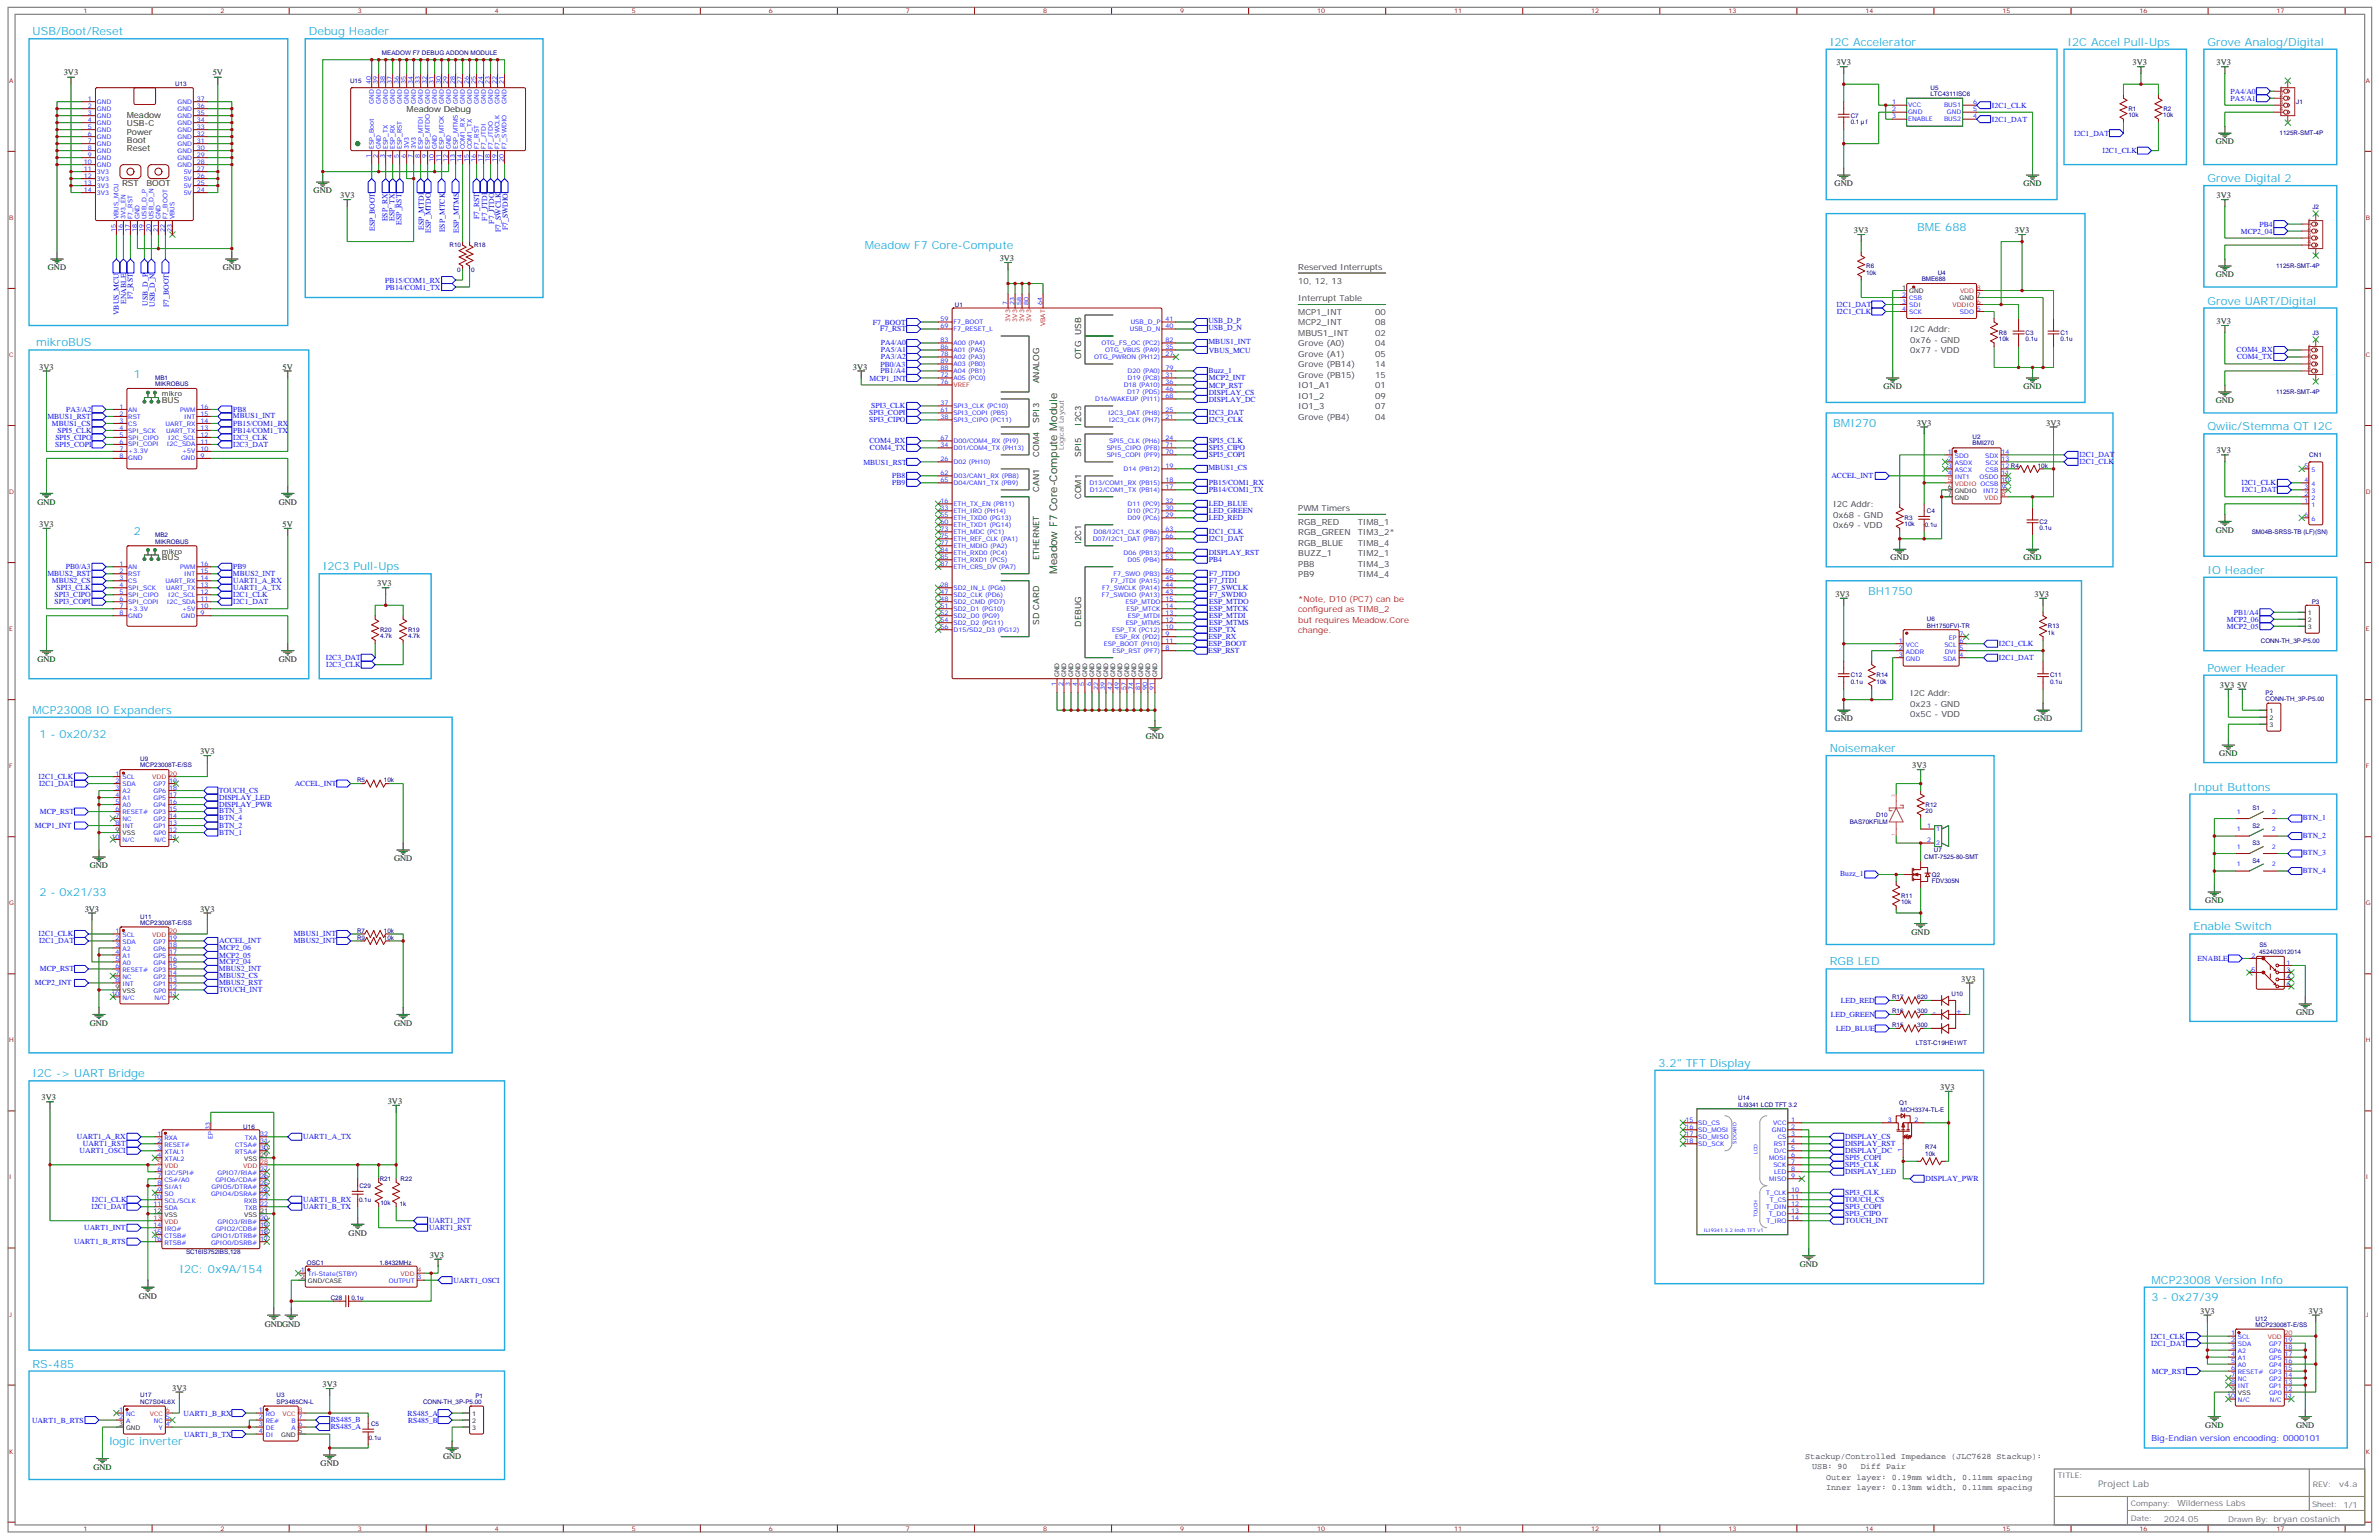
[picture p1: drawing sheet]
<svg xmlns="http://www.w3.org/2000/svg" width="1200mm" height="777mm" viewBox="0 0 1200 777" stroke-linecap="round" stroke-linejoin="round" font-family="sans-serif">
<defs><g id="words">
<g font-size="5.6" fill="#23abe3">
<text x="16" y="18">USB/Boot/Reset</text>
<text x="156" y="18">Debug Header</text>
<text x="923" y="23">I2C Accelerator</text>
<text x="1043" y="23">I2C Accel Pull-Ups</text>
<text x="1114" y="23">Grove Analog/Digital</text>
<text x="1114" y="92">Grove Digital 2</text>
<text x="967" y="117">BME 688</text>
<text x="436" y="125">Meadow F7 Core-Compute</text>
<text x="1114" y="154">Grove UART/Digital</text>
<text x="18" y="175">mikroBUS</text>
<text x="68" y="191">1</text>
<text x="925" y="215">BMI270</text>
<text x="1114" y="217">Qwiic/Stemma QT I2C</text>
<text x="68" y="270">2</text>
<text x="163" y="288">I2C3 Pull-Ups</text>
<text x="1114" y="289">IO Header</text>
<text x="942" y="300">BH1750</text>
<text x="1114" y="339">Power Header</text>
<text x="16" y="360">MCP23008 IO Expanders</text>
<text x="20" y="372">1 - 0x20/32</text>
<text x="923" y="379">Noisemaker</text>
<text x="1106" y="399">Input Buttons</text>
<text x="20" y="452">2 - 0x21/33</text>
<text x="1106" y="469">Enable Switch</text>
<text x="923" y="487">RGB LED</text>
<text x="837" y="538">3.2&quot; TFT Display</text>
<text x="16" y="543">I2C -&gt; UART Bridge</text>
<text x="90" y="642">I2C: 0x9A/154</text>
<text x="1085" y="647">MCP23008 Version Info</text>
<text x="1085" y="656">3 - 0x27/39</text>
<text x="16" y="690">RS-485</text>
<text x="55" y="729">logic inverter</text>
</g>
<text font-size="5.3" x="533" y="289" transform="rotate(-90 533 289)">Meadow F7 Core-Compute Module</text>
<text font-size="4.6" fill="#666" x="1058" y="750">Project Lab</text>
<g font-size="4.2">
<text x="926" y="33">3V3</text>
<text x="1076" y="33">3V3</text>
<text x="1118" y="33">3V3</text>
<text x="32" y="38">3V3</text>
<text x="107" y="38">5V</text>
<text x="64" y="59">Meadow</text>
<text x="205" y="57">Meadow Debug</text>
<text x="64" y="64">USB-C</text>
<text x="64" y="68">Power</text>
<text x="64" y="72">Boot</text>
<text x="64" y="76">Reset</text>
<text x="1118" y="73">GND</text>
<text x="62" y="94">RST</text>
<text x="74" y="94">BOOT</text>
<text x="926" y="94">GND</text>
<text x="1021" y="94">GND</text>
<text x="158" y="98">GND</text>
<text x="172" y="100">3V3</text>
<text x="1118" y="100">3V3</text>
<text x="935" y="118">3V3</text>
<text x="1016" y="118">3V3</text>
<text x="504" y="132">3V3</text>
<text x="24" y="136">GND</text>
<text x="112" y="136">GND</text>
<text x="1118" y="140">GND</text>
<text x="1118" y="163">3V3</text>
<text x="545" y="169" transform="rotate(-90 545 169)">USB</text>
<text x="545" y="181" transform="rotate(-90 545 181)">OTG</text>
<text x="20" y="186">3V3</text>
<text x="143" y="186">5V</text>
<text x="430" y="186">3V3</text>
<text x="524" y="193" transform="rotate(-90 524 193)">ANALOG</text>
<text x="950" y="196">GND</text>
<text x="1021" y="196">GND</text>
<text x="82" y="203">BUS</text>
<text x="1118" y="203">GND</text>
<text x="524" y="213" transform="rotate(-90 524 213)">SPI3</text>
<text x="545" y="215" transform="rotate(-90 545 215)">I2C3</text>
<text x="967" y="215">3V3</text>
<text x="1032" y="215">3V3</text>
<text x="524" y="230" transform="rotate(-90 524 230)">COM4</text>
<text x="545" y="231" transform="rotate(-90 545 231)">SPI5</text>
<text x="1118" y="229">3V3</text>
<text x="524" y="248" transform="rotate(-90 524 248)">CAN1</text>
<text x="545" y="252" transform="rotate(-90 545 252)">COM1</text>
<text x="19" y="254">GND</text>
<text x="141" y="254">GND</text>
<text x="20" y="266">3V3</text>
<text x="143" y="266">5V</text>
<text x="1118" y="269">GND</text>
<text x="545" y="275" transform="rotate(-90 545 275)">I2C1</text>
<text x="82" y="283">BUS</text>
<text x="524" y="283" transform="rotate(-90 524 283)">ETHERNET</text>
<text x="954" y="283">GND</text>
<text x="1021" y="283">GND</text>
<text x="190" y="296">3V3</text>
<text x="926" y="301">3V3</text>
<text x="1026" y="301">3V3</text>
<text x="524" y="315" transform="rotate(-90 524 315)">SD CARD</text>
<text x="545" y="316" transform="rotate(-90 545 316)">DEBUG</text>
<text x="19" y="334">GND</text>
<text x="141" y="334">GND</text>
<text x="1120" y="347">3V3</text>
<text x="1129" y="347">5V</text>
<text x="926" y="364">GND</text>
<text x="1026" y="364">GND</text>
<text x="578" y="373">GND</text>
<text x="101" y="380">3V3</text>
<text x="1120" y="381">GND</text>
<text x="965" y="387">3V3</text>
<text x="45" y="438">GND</text>
<text x="199" y="434">GND</text>
<text x="1112" y="456">GND</text>
<text x="43" y="460">3V3</text>
<text x="101" y="460">3V3</text>
<text x="964" y="471">GND</text>
<text x="989" y="495">3V3</text>
<text x="1158" y="512">GND</text>
<text x="45" y="517">GND</text>
<text x="199" y="517">GND</text>
<text x="979" y="550">3V3</text>
<text x="21" y="555">3V3</text>
<text x="196" y="557">3V3</text>
<text x="176" y="624">GND</text>
<text x="217" y="634">3V3</text>
<text x="908" y="639">GND</text>
<text x="70" y="655">GND</text>
<text x="1110" y="663">3V3</text>
<text x="1165" y="663">3V3</text>
<text x="134" y="669">GNDGND</text>
<text x="87" y="701">3V3</text>
<text x="163" y="700">3V3</text>
<text x="1112" y="720">GND</text>
<text x="1158" y="720">GND</text>
<text x="223" y="736">GND</text>
<text x="47" y="741">GND</text>
<text x="162" y="740">GND</text>
</g>
<g font-size="4.2" fill="#333">
<text x="655" y="136">Reserved Interrupts</text>
<text x="655" y="143">10, 12, 13</text>
<text x="655" y="152">Interrupt Table</text>
<text x="655" y="159">MCP1_INT</text>
<text x="694" y="159">00</text>
<text x="655" y="164">MCP2_INT</text>
<text x="694" y="164">08</text>
<text x="964" y="168">I2C Addr:</text>
<text x="655" y="169">MBUS1_INT</text>
<text x="694" y="169">02</text>
<text x="964" y="173">0x76 - GND</text>
<text x="655" y="175">Grove (A0)</text>
<text x="694" y="175">04</text>
<text x="964" y="178">0x77 - VDD</text>
<text x="655" y="185">Grove (PB14)</text>
<text x="655" y="180">Grove (A1)</text>
<text x="694" y="185">14</text>
<text x="694" y="180">05</text>
<text x="655" y="191">Grove (PB15)</text>
<text x="694" y="191">15</text>
<text x="655" y="196">IO1_A1</text>
<text x="694" y="196">01</text>
<text x="655" y="201">IO1_2</text>
<text x="694" y="201">09</text>
<text x="655" y="207">IO1_3</text>
<text x="694" y="207">07</text>
<text x="655" y="212">Grove (PB4)</text>
<text x="694" y="212">04</text>
<text x="655" y="258">PWM Timers</text>
<text x="925" y="256">I2C Addr:</text>
<text x="925" y="261">0x68 - GND</text>
<text x="655" y="265">RGB_RED</text>
<text x="685" y="265">TIM8_1</text>
<text x="925" y="266">0x69 - VDD</text>
<text x="655" y="275">RGB_BLUE</text>
<text x="655" y="270">RGB_GREEN</text>
<text x="685" y="275">TIM8_4</text>
<text x="685" y="270">TIM3_2*</text>
<text x="655" y="281">BUZZ_1</text>
<text x="685" y="281">TIM2_1</text>
<text x="655" y="286">PB8</text>
<text x="685" y="286">TIM4_3</text>
<text x="655" y="291">PB9</text>
<text x="685" y="291">TIM4_4</text>
<text x="964" y="351">I2C Addr:</text>
<text x="964" y="356">0x23 - GND</text>
<text x="964" y="362">0x5C - VDD</text>
<text x="911" y="736">Stackup/Controlled Impedance (JLC7628 Stackup):</text>
<text x="914" y="741">USB: 90</text>
<text x="939" y="741">Diff Pair</text>
<text x="921" y="746">Outer layer: 0.19mm width, 0.11mm spacing</text>
<text x="921" y="752">Inner layer: 0.13mm width, 0.11mm spacing</text>
</g>
<g font-size="4.2" fill="#f00">
<text x="655" y="304">*Note, D10 (PC7) can be</text>
<text x="655" y="309">configured as TIM8_2</text>
<text x="655" y="314">but requires Meadow.Core</text>
<text x="655" y="319">change.</text>
</g>
<g font-size="4.2" fill="#00f">
<text x="975" y="512">-</text>
<text x="987" y="511">+</text>
<text x="1085" y="727">Big-Endian version encooding: 0000101</text>
</g>
<g font-size="4.2" fill="#666">
<text x="1180" y="750">v4.a</text>
<text x="1098" y="760">Wilderness Labs</text>
<text x="1092" y="768">2024.05</text>
</g>
<g font-size="3.9" fill="#00f">
<text x="1125" y="47">PA4/A0</text>
<text x="1125" y="51">PA5/A1</text>
<text x="1005" y="54">I2C1_CLK</text>
<text x="1005" y="61">I2C1_DAT</text>
<text x="1046" y="68">I2C1_DAT</text>
<text x="1061" y="77">I2C1_CLK</text>
<text x="195" y="112" transform="rotate(-90 195 112)">ESP_RX</text>
<text x="199" y="111" transform="rotate(-90 199 111)">ESP_TX</text>
<text x="203" y="113" transform="rotate(-90 203 113)">ESP_RST</text>
<text x="242" y="111" transform="rotate(-90 242 111)">F7_RST</text>
<text x="246" y="111" transform="rotate(-90 246 111)">F7_JTDI</text>
<text x="249" y="113" transform="rotate(-90 249 113)">F7_JTDO</text>
<text x="189" y="116" transform="rotate(-90 189 116)">ESP_BOOT</text>
<text x="214" y="116" transform="rotate(-90 214 116)">ESP_MTDI</text>
<text x="217" y="117" transform="rotate(-90 217 117)">ESP_MTDO</text>
<text x="224" y="117" transform="rotate(-90 224 117)">ESP_MTCK</text>
<text x="231" y="117" transform="rotate(-90 231 117)">ESP_MTMS</text>
<text x="253" y="117" transform="rotate(-90 253 117)">F7_SWCLK</text>
<text x="256" y="116" transform="rotate(-90 256 116)">F7_SWDIO</text>
<text x="1130" y="118">MCP2_04</text>
<text x="1140" y="114">PB4</text>
<text x="194" y="143">PB15/COM1_RX</text>
<text x="195" y="146">PB14/COM1_TX</text>
<text x="64" y="153" transform="rotate(-90 64 153)">ENABLE</text>
<text x="67" y="151" transform="rotate(-90 67 151)">F7_RST</text>
<text x="75" y="154" transform="rotate(-90 75 154)">USB_D_P</text>
<text x="78" y="155" transform="rotate(-90 78 155)">USB_D_N</text>
<text x="85" y="155" transform="rotate(-90 85 155)">F7_BOOT</text>
<text x="926" y="155">I2C1_DAT</text>
<text x="60" y="159" transform="rotate(-90 60 159)">VBUS_MCU</text>
<text x="927" y="158">I2C1_CLK</text>
<text x="440" y="164">F7_BOOT</text>
<text x="444" y="167">F7_RST</text>
<text x="610" y="163">USB_D_P</text>
<text x="610" y="167">USB_D_N</text>
<text x="610" y="174">MBUS1_INT</text>
<text x="444" y="174">PA4/A0</text>
<text x="444" y="178">PA5/A1</text>
<text x="610" y="178">VBUS_MCU</text>
<text x="1128" y="178">COM4_RX</text>
<text x="444" y="185">PB0/A3</text>
<text x="444" y="181">PA3/A2</text>
<text x="1129" y="181">COM4_TX</text>
<text x="444" y="188">PB1/A4</text>
<text x="610" y="188">Buzz_1</text>
<text x="610" y="192">MCP2_INT</text>
<text x="439" y="192">MCP1_INT</text>
<text x="610" y="195">MCP_RST</text>
<text x="610" y="199">DISPLAY_CS</text>
<text x="610" y="203">DISPLAY_DC</text>
<text x="33" y="208">PA3/A2</text>
<text x="118" y="208">PB8</text>
<text x="438" y="210">SPI3_COPI</text>
<text x="440" y="206">SPI3_CLK</text>
<text x="610" y="210">I2C3_DAT</text>
<text x="24" y="211">MBUS1_RST</text>
<text x="26" y="215">MBUS1_CS</text>
<text x="117" y="211">MBUS1_INT</text>
<text x="118" y="215">PB15/COM1_RX</text>
<text x="438" y="213">SPI3_CIPO</text>
<text x="610" y="213">I2C3_CLK</text>
<text x="28" y="222">SPI5_CIPO</text>
<text x="29" y="218">SPI5_CLK</text>
<text x="118" y="222">I2C3_CLK</text>
<text x="118" y="218">PB14/COM1_TX</text>
<text x="28" y="225">SPI5_COPI</text>
<text x="118" y="225">I2C3_DAT</text>
<text x="439" y="224">COM4_RX</text>
<text x="439" y="227">COM4_TX</text>
<text x="610" y="224">SPI5_CLK</text>
<text x="610" y="227">SPI5_CIPO</text>
<text x="610" y="231">SPI5_COPI</text>
<text x="1049" y="231">I2C1_DAT</text>
<text x="436" y="235">MBUS1_RST</text>
<text x="610" y="237">MBUS1_CS</text>
<text x="1049" y="234">I2C1_CLK</text>
<text x="450" y="241">PB8</text>
<text x="450" y="245">PB9</text>
<text x="610" y="245">PB15/COM1_RX</text>
<text x="924" y="241">ACCEL_INT</text>
<text x="1131" y="245">I2C1_CLK</text>
<text x="610" y="248">PB14/COM1_TX</text>
<text x="1131" y="248">I2C1_DAT</text>
<text x="610" y="255">LED_BLUE</text>
<text x="610" y="259">LED_GREEN</text>
<text x="610" y="263">LED_RED</text>
<text x="610" y="269">I2C1_CLK</text>
<text x="610" y="273">I2C1_DAT</text>
<text x="610" y="280">DISPLAY_RST</text>
<text x="33" y="287">PB0/A3</text>
<text x="118" y="287">PB9</text>
<text x="610" y="284">PB4</text>
<text x="24" y="290">MBUS2_RST</text>
<text x="26" y="294">MBUS2_CS</text>
<text x="118" y="291">MBUS2_INT</text>
<text x="610" y="290">F7_JTDO</text>
<text x="610" y="294">F7_JTDI</text>
<text x="29" y="298">SPI3_CLK</text>
<text x="118" y="294">UART1_A_RX</text>
<text x="118" y="298">UART1_A_TX</text>
<text x="610" y="297">F7_SWCLK</text>
<text x="27" y="301">SPI3_CIPO</text>
<text x="27" y="305">SPI3_COPI</text>
<text x="118" y="301">I2C1_CLK</text>
<text x="118" y="305">I2C1_DAT</text>
<text x="610" y="305">ESP_MTDO</text>
<text x="610" y="301">F7_SWDIO</text>
<text x="610" y="308">ESP_MTCK</text>
<text x="610" y="312">ESP_MTDI</text>
<text x="1127" y="310">PB1/A4</text>
<text x="610" y="315">ESP_MTMS</text>
<text x="1123" y="314">MCP2_06</text>
<text x="1123" y="317">MCP2_05</text>
<text x="610" y="322">ESP_RX</text>
<text x="610" y="319">ESP_TX</text>
<text x="610" y="330">ESP_RST</text>
<text x="610" y="326">ESP_BOOT</text>
<text x="1008" y="326">I2C1_CLK</text>
<text x="164" y="333">I2C3_DAT</text>
<text x="1008" y="333">I2C1_DAT</text>
<text x="165" y="337">I2C3_CLK</text>
<text x="19" y="393">I2C1_CLK</text>
<text x="20" y="396">I2C1_DAT</text>
<text x="110" y="400">TOUCH_CS</text>
<text x="149" y="396">ACCEL_INT</text>
<text x="111" y="407">DISPLAY_PWR</text>
<text x="111" y="404">DISPLAY_LED</text>
<text x="20" y="411">MCP_RST</text>
<text x="111" y="410">BTN_3</text>
<text x="111" y="414">BTN_4</text>
<text x="1162" y="414">BTN_1</text>
<text x="18" y="418">MCP1_INT</text>
<text x="111" y="418">BTN_2</text>
<text x="111" y="421">BTN_1</text>
<text x="1162" y="422">BTN_2</text>
<text x="1162" y="431">BTN_3</text>
<text x="928" y="442">Buzz_1</text>
<text x="1162" y="440">BTN_4</text>
<text x="19" y="472">I2C1_CLK</text>
<text x="148" y="472">MBUS1_INT</text>
<text x="20" y="476">I2C1_DAT</text>
<text x="111" y="476">ACCEL_INT</text>
<text x="111" y="479">MCP2_06</text>
<text x="148" y="476">MBUS2_INT</text>
<text x="111" y="483">MCP2_05</text>
<text x="1109" y="485">ENABLE</text>
<text x="20" y="490">MCP_RST</text>
<text x="110" y="490">MBUS2_INT</text>
<text x="111" y="486">MCP2_04</text>
<text x="18" y="497">MCP2_INT</text>
<text x="111" y="497">MBUS2_RST</text>
<text x="111" y="493">MBUS2_CS</text>
<text x="111" y="501">TOUCH_INT</text>
<text x="929" y="506">LED_RED</text>
<text x="924" y="513">LED_GREEN</text>
<text x="926" y="520">LED_BLUE</text>
<text x="39" y="575">UART1_A_RX</text>
<text x="153" y="575">UART1_A_TX</text>
<text x="931" y="575">DISPLAY_CS</text>
<text x="40" y="582">UART1_OSCI</text>
<text x="42" y="578">UART1_RST</text>
<text x="931" y="582">DISPLAY_DC</text>
<text x="931" y="578">DISPLAY_RST</text>
<text x="931" y="585">SPI5_COPI</text>
<text x="931" y="589">SPI5_CLK</text>
<text x="931" y="592">DISPLAY_LED</text>
<text x="971" y="596">DISPLAY_PWR</text>
<text x="931" y="603">SPI3_CLK</text>
<text x="46" y="610">I2C1_DAT</text>
<text x="46" y="606">I2C1_CLK</text>
<text x="153" y="610">UART1_B_TX</text>
<text x="153" y="606">UART1_B_RX</text>
<text x="931" y="606">TOUCH_CS</text>
<text x="931" y="610">SPI3_COPI</text>
<text x="216" y="617">UART1_INT</text>
<text x="931" y="614">SPI3_CIPO</text>
<text x="931" y="617">TOUCH_INT</text>
<text x="42" y="621">UART1_INT</text>
<text x="216" y="621">UART1_RST</text>
<text x="37" y="628">UART1_B_RTS</text>
<text x="229" y="647">UART1_OSCI</text>
<text x="1085" y="675">I2C1_CLK</text>
<text x="1085" y="679">I2C1_DAT</text>
<text x="1086" y="693">MCP_RST</text>
<text x="16" y="718">UART1_B_RTS</text>
<text x="93" y="714">UART1_B_RX</text>
<text x="167" y="717">RS485_B</text>
<text x="206" y="714">RS485_A</text>
<text x="206" y="718">RS485_B</text>
<text x="93" y="725">UART1_B_TX</text>
<text x="167" y="721">RS485_A</text>
</g>
<g font-size="3.9" fill="#666">
<text x="1038" y="746">TITLE:</text>
<text x="1167" y="750">REV:</text>
<text x="1075" y="760">Company:</text>
<text x="1166" y="760">Sheet: 1/1</text>
<text x="1075" y="767">Date:</text>
<text x="1124" y="768">Drawn By: bryan costanich</text>
</g>
<g font-size="3.5">
<text x="82" y="200">mikro</text>
<text x="82" y="279">mikro</text>
</g>
<text font-size="3.5" fill="#666" x="537" y="227" transform="rotate(-90 537 227)">Logical Layout</text>
<g font-size="3.2" fill="#800">
<text x="42" y="7">1</text>
<text x="111" y="7">2</text>
<text x="180" y="7">3</text>
<text x="250" y="7">4</text>
<text x="319" y="7">5</text>
<text x="388" y="7">6</text>
<text x="457" y="7">7</text>
<text x="526" y="7">8</text>
<text x="595" y="7">9</text>
<text x="664" y="7">10</text>
<text x="734" y="7">11</text>
<text x="803" y="7">12</text>
<text x="872" y="7">13</text>
<text x="941" y="7">14</text>
<text x="1010" y="7">15</text>
<text x="1079" y="7">16</text>
<text x="1148" y="7">17</text>
<text x="5" y="42">A</text>
<text x="1193" y="42">A</text>
<text x="5" y="111">B</text>
<text x="1193" y="111">B</text>
<text x="5" y="180">C</text>
<text x="1193" y="180">C</text>
<text x="5" y="249">D</text>
<text x="1193" y="249">D</text>
<text x="5" y="318">E</text>
<text x="1193" y="318">E</text>
<text x="5" y="387">F</text>
<text x="1193" y="387">F</text>
<text x="5" y="457">G</text>
<text x="1193" y="457">G</text>
<text x="5" y="526">H</text>
<text x="1193" y="526">H</text>
<text x="5" y="595">I</text>
<text x="1193" y="595">I</text>
<text x="5" y="664">J</text>
<text x="1193" y="664">J</text>
<text x="5" y="733">K</text>
<text x="1193" y="733">K</text>
<text x="42" y="772">1</text>
<text x="111" y="772">2</text>
<text x="180" y="772">3</text>
<text x="250" y="772">4</text>
<text x="319" y="772">5</text>
<text x="388" y="772">6</text>
<text x="457" y="772">7</text>
<text x="526" y="772">8</text>
<text x="595" y="772">9</text>
<text x="664" y="772">10</text>
<text x="734" y="772">11</text>
<text x="803" y="772">12</text>
<text x="872" y="772">13</text>
<text x="941" y="772">14</text>
<text x="1010" y="772">15</text>
<text x="1079" y="772">16</text>
<text x="1148" y="772">17</text>
</g>
<g font-size="3.2" fill="#000080">
<text x="193" y="28">MEADOW F7 DEBUG ADDON MODULE</text>
<text x="177" y="42">U15</text>
<text x="88" y="44">U13</text>
<text x="974" y="45">U5</text>
<text x="974" y="48">LTC4311ISC6</text>
<text x="1158" y="52">J1</text>
<text x="934" y="59">C7</text>
<text x="1074" y="59">10k</text>
<text x="1074" y="56">R1</text>
<text x="1091" y="59">10k</text>
<text x="1091" y="56">R2</text>
<text x="934" y="63">0.1</text>
<text x="941" y="63">f</text>
<text x="1150" y="68">1125R-SMT-4P</text>
<text x="1166" y="105">J2</text>
<text x="227" y="125">R10</text>
<text x="239" y="125">R18</text>
<text x="231" y="137">0</text>
<text x="238" y="137">0</text>
<text x="941" y="135">R6</text>
<text x="1148" y="135">1125R-SMT-4P</text>
<text x="941" y="139">10k</text>
<text x="969" y="142">BME688</text>
<text x="978" y="139">U4</text>
<text x="482" y="155">U1</text>
<text x="1008" y="172">10k</text>
<text x="1008" y="169">R8</text>
<text x="1022" y="172">0.1u</text>
<text x="1022" y="169">C3</text>
<text x="1039" y="172">0.1u</text>
<text x="1039" y="169">C1</text>
<text x="1166" y="169">J3</text>
<text x="78" y="192">MB1</text>
<text x="78" y="195">MIKROBUS</text>
<text x="1148" y="199">1125R-SMT-4P</text>
<text x="995" y="222">U2</text>
<text x="995" y="225">BMI270</text>
<text x="1165" y="231">CN1</text>
<text x="1028" y="236">10k</text>
<text x="961" y="262">R3</text>
<text x="972" y="259">C4</text>
<text x="961" y="266">10k</text>
<text x="971" y="266">0.1u</text>
<text x="1029" y="267">0.1u</text>
<text x="1029" y="264">C2</text>
<text x="1136" y="269">SM04B-SRSS-TB (LF)(SN)</text>
<text x="78" y="274">MIKROBUS</text>
<text x="78" y="271">MB2</text>
<text x="1166" y="305">P3</text>
<text x="972" y="317">BH1750FVI-TR</text>
<text x="972" y="313">U6</text>
<text x="1033" y="317">R13</text>
<text x="192" y="322">4.7k</text>
<text x="192" y="319">R20</text>
<text x="206" y="322">4.7k</text>
<text x="206" y="319">R19</text>
<text x="1033" y="320">1k</text>
<text x="1141" y="324">CONN-TH_3P-P5.00</text>
<text x="934" y="342">C12</text>
<text x="947" y="342">R14</text>
<text x="1034" y="342">C11</text>
<text x="934" y="345">0.1u</text>
<text x="947" y="345">10k</text>
<text x="1034" y="345">0.1u</text>
<text x="1143" y="354">CONN-TH_3P-P5.00</text>
<text x="1143" y="350">P2</text>
<text x="71" y="387">MCP23008T-E/SS</text>
<text x="71" y="384">U9</text>
<text x="180" y="395">R5</text>
<text x="194" y="395">10k</text>
<text x="971" y="407">R12</text>
<text x="946" y="412">D10</text>
<text x="971" y="410">20</text>
<text x="1136" y="409">S1</text>
<text x="933" y="415">BAS70KFILM</text>
<text x="1136" y="418">S2</text>
<text x="976" y="430">U7</text>
<text x="1136" y="426">S3</text>
<text x="971" y="433">CMT-7525-80-SMT</text>
<text x="1136" y="435">S4</text>
<text x="975" y="442">Q2</text>
<text x="975" y="445">FDV305N</text>
<text x="959" y="453">R11</text>
<text x="959" y="456">10k</text>
<text x="71" y="466">MCP23008T-E/SS</text>
<text x="71" y="463">U11</text>
<text x="180" y="470">R7</text>
<text x="194" y="470">10k</text>
<text x="180" y="474">R9</text>
<text x="194" y="474">10k</text>
<text x="1140" y="478">S5</text>
<text x="1140" y="481">452403012014</text>
<text x="954" y="504">R17</text>
<text x="967" y="504">620</text>
<text x="984" y="502">U10</text>
<text x="954" y="511">R16</text>
<text x="967" y="511">300</text>
<text x="954" y="518">R15</text>
<text x="967" y="518">300</text>
<text x="966" y="527">LTST-C19HE1WT</text>
<text x="877" y="555">U14</text>
<text x="958" y="558">Q1</text>
<text x="877" y="558">ILI9341 LCD TFT 3.2</text>
<text x="959" y="561">MCH3374-TL-E</text>
<text x="123" y="569">U16</text>
<text x="971" y="580">R74</text>
<text x="971" y="583">10k</text>
<text x="181" y="599">C29</text>
<text x="192" y="596">R21</text>
<text x="202" y="596">R22</text>
<text x="181" y="606">0.1u</text>
<text x="192" y="608">10k</text>
<text x="202" y="608">1k</text>
<text x="94" y="633">SC16IS752IBS,128</text>
<text x="155" y="638">OSC1</text>
<text x="191" y="638">1.8432MHz</text>
<text x="167" y="656">C28</text>
<text x="177" y="656">0.1u</text>
<text x="1138" y="669">MCP23008T-E/SS</text>
<text x="1138" y="666">U12</text>
<text x="71" y="705">U17</text>
<text x="140" y="705">U3</text>
<text x="240" y="705">P1</text>
<text x="71" y="708">NC7S04L6X</text>
<text x="140" y="708">SP3485CN-L</text>
<text x="213" y="708">CONN-TH_3P-P5.00</text>
<text x="187" y="719">C5</text>
<text x="186" y="726">0.1u</text>
</g>
<g font-size="3.2" fill="#00f">
<text x="187" y="42" transform="rotate(-90 187 42)">40</text>
<text x="191" y="42" transform="rotate(-90 191 42)">39</text>
<text x="194" y="42" transform="rotate(-90 194 42)">38</text>
<text x="198" y="42" transform="rotate(-90 198 42)">37</text>
<text x="201" y="42" transform="rotate(-90 201 42)">36</text>
<text x="205" y="42" transform="rotate(-90 205 42)">35</text>
<text x="208" y="42" transform="rotate(-90 208 42)">34</text>
<text x="212" y="42" transform="rotate(-90 212 42)">33</text>
<text x="215" y="42" transform="rotate(-90 215 42)">32</text>
<text x="219" y="42" transform="rotate(-90 219 42)">31</text>
<text x="222" y="42" transform="rotate(-90 222 42)">30</text>
<text x="226" y="42" transform="rotate(-90 226 42)">29</text>
<text x="229" y="42" transform="rotate(-90 229 42)">28</text>
<text x="233" y="42" transform="rotate(-90 233 42)">27</text>
<text x="237" y="42" transform="rotate(-90 237 42)">26</text>
<text x="240" y="42" transform="rotate(-90 240 42)">25</text>
<text x="244" y="42" transform="rotate(-90 244 42)">24</text>
<text x="247" y="42" transform="rotate(-90 247 42)">23</text>
<text x="251" y="42" transform="rotate(-90 251 42)">22</text>
<text x="254" y="42" transform="rotate(-90 254 42)">21</text>
<text x="44" y="51">1</text>
<text x="49" y="52">GND</text>
<text x="90" y="52">GND</text>
<text x="99" y="51">37</text>
<text x="189" y="52" transform="rotate(-90 189 52)">GND</text>
<text x="192" y="52" transform="rotate(-90 192 52)">GND</text>
<text x="196" y="52" transform="rotate(-90 196 52)">GND</text>
<text x="199" y="52" transform="rotate(-90 199 52)">GND</text>
<text x="203" y="52" transform="rotate(-90 203 52)">GND</text>
<text x="206" y="52" transform="rotate(-90 206 52)">GND</text>
<text x="210" y="52" transform="rotate(-90 210 52)">GND</text>
<text x="213" y="52" transform="rotate(-90 213 52)">GND</text>
<text x="217" y="52" transform="rotate(-90 217 52)">GND</text>
<text x="220" y="52" transform="rotate(-90 220 52)">GND</text>
<text x="224" y="52" transform="rotate(-90 224 52)">GND</text>
<text x="227" y="52" transform="rotate(-90 227 52)">GND</text>
<text x="231" y="52" transform="rotate(-90 231 52)">GND</text>
<text x="234" y="52" transform="rotate(-90 234 52)">GND</text>
<text x="238" y="52" transform="rotate(-90 238 52)">GND</text>
<text x="241" y="52" transform="rotate(-90 241 52)">GND</text>
<text x="245" y="52" transform="rotate(-90 245 52)">GND</text>
<text x="249" y="52" transform="rotate(-90 249 52)">GND</text>
<text x="252" y="52" transform="rotate(-90 252 52)">GND</text>
<text x="256" y="52" transform="rotate(-90 256 52)">GND</text>
<text x="955" y="53">1</text>
<text x="995" y="53">6</text>
<text x="44" y="54">2</text>
<text x="44" y="58">3</text>
<text x="49" y="56">GND</text>
<text x="49" y="59">GND</text>
<text x="90" y="59">GND</text>
<text x="90" y="56">GND</text>
<text x="99" y="58">35</text>
<text x="99" y="54">36</text>
<text x="955" y="60">3</text>
<text x="955" y="56">2</text>
<text x="963" y="54">VCC</text>
<text x="963" y="58">GND</text>
<text x="981" y="54">BUS1</text>
<text x="982" y="58">GND</text>
<text x="995" y="56">5</text>
<text x="995" y="60">4</text>
<text x="44" y="62">4</text>
<text x="44" y="65">5</text>
<text x="49" y="63">GND</text>
<text x="90" y="63">GND</text>
<text x="99" y="65">33</text>
<text x="99" y="62">34</text>
<text x="963" y="61">ENABLE</text>
<text x="981" y="61">BUS2</text>
<text x="44" y="69">6</text>
<text x="49" y="66">GND</text>
<text x="49" y="70">GND</text>
<text x="90" y="70">GND</text>
<text x="90" y="66">GND</text>
<text x="99" y="69">32</text>
<text x="44" y="72">7</text>
<text x="44" y="76">8</text>
<text x="49" y="74">GND</text>
<text x="49" y="77">GND</text>
<text x="90" y="77">GND</text>
<text x="90" y="74">GND</text>
<text x="99" y="76">30</text>
<text x="99" y="72">31</text>
<text x="189" y="75" transform="rotate(-90 189 75)">ESP_Boot</text>
<text x="192" y="75" transform="rotate(-90 192 75)">GND</text>
<text x="196" y="75" transform="rotate(-90 196 75)">ESP_TX</text>
<text x="199" y="75" transform="rotate(-90 199 75)">ESP_RX</text>
<text x="203" y="75" transform="rotate(-90 203 75)">ESP_RST</text>
<text x="206" y="75" transform="rotate(-90 206 75)">3V3</text>
<text x="210" y="75" transform="rotate(-90 210 75)">3V3</text>
<text x="213" y="75" transform="rotate(-90 213 75)">ESP_MTDI</text>
<text x="217" y="75" transform="rotate(-90 217 75)">ESP_MTDO</text>
<text x="220" y="75" transform="rotate(-90 220 75)">GND</text>
<text x="224" y="75" transform="rotate(-90 224 75)">ESP_MTCK</text>
<text x="227" y="75" transform="rotate(-90 227 75)">GND</text>
<text x="231" y="75" transform="rotate(-90 231 75)">ESP_MTMS</text>
<text x="234" y="75" transform="rotate(-90 234 75)">COM1_RX</text>
<text x="238" y="75" transform="rotate(-90 238 75)">COM1_TX</text>
<text x="241" y="75" transform="rotate(-90 241 75)">F7_RST</text>
<text x="245" y="75" transform="rotate(-90 245 75)">F7_JTDI</text>
<text x="249" y="75" transform="rotate(-90 249 75)">F7_JTDO</text>
<text x="252" y="75" transform="rotate(-90 252 75)">F7_SWCLK</text>
<text x="256" y="75" transform="rotate(-90 256 75)">F7_SWDIO</text>
<text x="42" y="83">10</text>
<text x="44" y="79">9</text>
<text x="49" y="81">GND</text>
<text x="90" y="81">GND</text>
<text x="99" y="83">28</text>
<text x="99" y="79">29</text>
<text x="187" y="80" transform="rotate(-90 187 80)">1</text>
<text x="191" y="80" transform="rotate(-90 191 80)">2</text>
<text x="194" y="80" transform="rotate(-90 194 80)">3</text>
<text x="198" y="80" transform="rotate(-90 198 80)">4</text>
<text x="201" y="80" transform="rotate(-90 201 80)">5</text>
<text x="205" y="80" transform="rotate(-90 205 80)">6</text>
<text x="208" y="80" transform="rotate(-90 208 80)">7</text>
<text x="212" y="80" transform="rotate(-90 212 80)">8</text>
<text x="215" y="80" transform="rotate(-90 215 80)">9</text>
<text x="219" y="82" transform="rotate(-90 219 82)">10</text>
<text x="222" y="82" transform="rotate(-90 222 82)">11</text>
<text x="226" y="82" transform="rotate(-90 226 82)">12</text>
<text x="229" y="82" transform="rotate(-90 229 82)">13</text>
<text x="233" y="82" transform="rotate(-90 233 82)">14</text>
<text x="237" y="82" transform="rotate(-90 237 82)">15</text>
<text x="240" y="82" transform="rotate(-90 240 82)">16</text>
<text x="244" y="82" transform="rotate(-90 244 82)">17</text>
<text x="247" y="82" transform="rotate(-90 247 82)">18</text>
<text x="251" y="82" transform="rotate(-90 251 82)">19</text>
<text x="254" y="82" transform="rotate(-90 254 82)">20</text>
<text x="42" y="86">11</text>
<text x="42" y="90">12</text>
<text x="49" y="84">GND</text>
<text x="49" y="88">3V3</text>
<text x="90" y="84">GND</text>
<text x="93" y="88">5V</text>
<text x="99" y="90">26</text>
<text x="99" y="86">27</text>
<text x="42" y="93">13</text>
<text x="49" y="91">3V3</text>
<text x="49" y="95">3V3</text>
<text x="93" y="95">5V</text>
<text x="93" y="91">5V</text>
<text x="99" y="93">25</text>
<text x="42" y="97">14</text>
<text x="49" y="98">3V3</text>
<text x="93" y="98">5V</text>
<text x="99" y="97">24</text>
<text x="60" y="111" transform="rotate(-90 60 111)">VBUS_MCU</text>
<text x="63" y="111" transform="rotate(-90 63 111)">3V3_EN</text>
<text x="67" y="111" transform="rotate(-90 67 111)">F7_RST</text>
<text x="70" y="111" transform="rotate(-90 70 111)">GND</text>
<text x="74" y="111" transform="rotate(-90 74 111)">USB_D_P</text>
<text x="77" y="111" transform="rotate(-90 77 111)">USB_D_N</text>
<text x="81" y="111" transform="rotate(-90 81 111)">GND</text>
<text x="84" y="111" transform="rotate(-90 84 111)">F7_BOOT</text>
<text x="88" y="111" transform="rotate(-90 88 111)">VBUS</text>
<text x="58" y="117" transform="rotate(-90 58 117)">15</text>
<text x="62" y="117" transform="rotate(-90 62 117)">16</text>
<text x="65" y="117" transform="rotate(-90 65 117)">17</text>
<text x="69" y="117" transform="rotate(-90 69 117)">18</text>
<text x="72" y="117" transform="rotate(-90 72 117)">19</text>
<text x="76" y="117" transform="rotate(-90 76 117)">20</text>
<text x="80" y="117" transform="rotate(-90 80 117)">21</text>
<text x="83" y="117" transform="rotate(-90 83 117)">22</text>
<text x="87" y="117" transform="rotate(-90 87 117)">23</text>
<text x="960" y="150">2</text>
<text x="508" y="154" transform="rotate(-90 508 154)">7</text>
<text x="512" y="154" transform="rotate(-90 512 154)">23</text>
<text x="515" y="154" transform="rotate(-90 515 154)">58</text>
<text x="519" y="154" transform="rotate(-90 519 154)">80</text>
<text x="526" y="154" transform="rotate(-90 526 154)">64</text>
<text x="960" y="153">3</text>
<text x="963" y="155">SDI</text>
<text x="963" y="151">CSB</text>
<text x="960" y="157">4</text>
<text x="963" y="159">SCK</text>
<text x="989" y="159">SDO</text>
<text x="997" y="157">5</text>
<text x="475" y="166">69</text>
<text x="475" y="162">59</text>
<text x="481" y="167">F7_RESET_L</text>
<text x="481" y="163">F7_BOOT</text>
<text x="570" y="167">USB_D_N</text>
<text x="570" y="163">USB_D_P</text>
<text x="588" y="162">41</text>
<text x="588" y="166">40</text>
<text x="475" y="173">83</text>
<text x="588" y="173">82</text>
<text x="475" y="176">86</text>
<text x="475" y="180">78</text>
<text x="481" y="178">A01 (PA5)</text>
<text x="481" y="174">A00 (PA4)</text>
<text x="556" y="174">OTG_FS_OC (PC2)</text>
<text x="558" y="178">OTG_VBUS (PA9)</text>
<text x="588" y="176">35</text>
<text x="588" y="180">27</text>
<text x="475" y="183">89</text>
<text x="481" y="185">A03 (PB0)</text>
<text x="481" y="181">A02 (PA3)</text>
<text x="552" y="181">OTG_PWRON (PH12)</text>
<text x="475" y="187">88</text>
<text x="475" y="190">72</text>
<text x="481" y="188">A04 (PB1)</text>
<text x="481" y="192">A05 (PC0)</text>
<text x="569" y="192">D19 (PC8)</text>
<text x="569" y="188">D20 (PA0)</text>
<text x="588" y="190">31</text>
<text x="588" y="187">79</text>
<text x="475" y="194">76</text>
<text x="567" y="195">D18 (PA10)</text>
<text x="588" y="194">36</text>
<text x="588" y="197">46</text>
<text x="552" y="202">D16/WAKEUP (PI11)</text>
<text x="569" y="199">D17 (PD5)</text>
<text x="588" y="201">68</text>
<text x="60" y="206">1</text>
<text x="60" y="210">2</text>
<text x="65" y="208">AN</text>
<text x="91" y="208">PWM</text>
<text x="101" y="210">15</text>
<text x="101" y="206">16</text>
<text x="475" y="208">61</text>
<text x="475" y="204">37</text>
<text x="481" y="209">SPI3_COPI (PB5)</text>
<text x="481" y="206">SPI3_CLK (PC10)</text>
<text x="559" y="209">I2C3_DAT (PH8)</text>
<text x="588" y="208">25</text>
<text x="60" y="213">3</text>
<text x="65" y="211">RST</text>
<text x="65" y="215">CS</text>
<text x="84" y="215">UART_RX</text>
<text x="93" y="211">INT</text>
<text x="101" y="213">14</text>
<text x="475" y="211">38</text>
<text x="481" y="213">SPI3_CIPO (PC11)</text>
<text x="559" y="213">I2C3_CLK (PH7)</text>
<text x="588" y="211">21</text>
<text x="60" y="217">4</text>
<text x="60" y="220">5</text>
<text x="65" y="218">SPI_SCK</text>
<text x="65" y="222">SPI_CIPO</text>
<text x="84" y="218">UART_TX</text>
<text x="85" y="222">I2C_SCL</text>
<text x="101" y="220">12</text>
<text x="101" y="217">13</text>
<text x="60" y="224">6</text>
<text x="60" y="227">7</text>
<text x="65" y="225">SPI_COPI</text>
<text x="84" y="225">I2C_SDA</text>
<text x="101" y="227">10</text>
<text x="101" y="224">11</text>
<text x="475" y="222">67</text>
<text x="475" y="226">34</text>
<text x="481" y="223">D00/COM4_RX (PI9)</text>
<text x="481" y="227">D01/COM4_TX (PH13)</text>
<text x="558" y="227">SPI5_CIPO (PF8)</text>
<text x="559" y="223">SPI5_CLK (PH6)</text>
<text x="588" y="226">71</text>
<text x="588" y="222">24</text>
<text x="60" y="231">8</text>
<text x="65" y="229">+3.3V</text>
<text x="65" y="232">GND</text>
<text x="91" y="232">GND</text>
<text x="92" y="229">+5V</text>
<text x="101" y="231">9</text>
<text x="475" y="233">26</text>
<text x="558" y="231">SPI5_COPI (PF9)</text>
<text x="588" y="229">70</text>
<text x="983" y="229">1</text>
<text x="983" y="233">2</text>
<text x="986" y="231">SDO</text>
<text x="1001" y="231">SDX</text>
<text x="1010" y="233">13</text>
<text x="1010" y="229">14</text>
<text x="475" y="240">62</text>
<text x="481" y="234">D02 (PH10)</text>
<text x="567" y="238">D14 (PB12)</text>
<text x="588" y="236">19</text>
<text x="983" y="236">3</text>
<text x="983" y="240">4</text>
<text x="986" y="234">ASDX</text>
<text x="986" y="238">ASCX</text>
<text x="1002" y="238">CSB</text>
<text x="1002" y="234">SCX</text>
<text x="1010" y="240">11</text>
<text x="1010" y="236">12 R4</text>
<text x="1163" y="236">5</text>
<text x="1166" y="238">5</text>
<text x="475" y="243">65</text>
<text x="481" y="245">D04/CAN1_TX (PB9)</text>
<text x="481" y="241">D03/CAN1_RX (PB8)</text>
<text x="550" y="245">D13/COM1_RX (PB15)</text>
<text x="588" y="243">18</text>
<text x="986" y="241">INT1</text>
<text x="999" y="241">OSDO</text>
<text x="1010" y="243">10</text>
<text x="1163" y="243">4</text>
<text x="1166" y="245">4</text>
<text x="550" y="248">D12/COM1_TX (PB14)</text>
<text x="588" y="247">17</text>
<text x="1000" y="248">INT2</text>
<text x="1010" y="247">9</text>
<text x="1163" y="250">2</text>
<text x="1163" y="247">3</text>
<text x="1166" y="248">3</text>
<text x="475" y="257">33</text>
<text x="475" y="254">16</text>
<text x="481" y="255">ETH_TX_EN (PB11)</text>
<text x="569" y="255">D11 (PC9)</text>
<text x="588" y="254">32</text>
<text x="588" y="257">30</text>
<text x="1163" y="254">1</text>
<text x="1166" y="256">1</text>
<text x="1166" y="252">2</text>
<text x="475" y="261">55</text>
<text x="481" y="259">ETH_IRQ (PH14)</text>
<text x="481" y="262">ETH_TXD0 (PG13)</text>
<text x="569" y="259">D10 (PC7)</text>
<text x="569" y="262">D09 (PC6)</text>
<text x="588" y="261">29</text>
<text x="1163" y="261">6</text>
<text x="1166" y="263">6</text>
<text x="475" y="268">73</text>
<text x="475" y="264">60</text>
<text x="481" y="269">ETH_MDC (PC1)</text>
<text x="481" y="266">ETH_TXD1 (PG14)</text>
<text x="552" y="269">D08/I2C1_CLK (PB6)</text>
<text x="588" y="268">63</text>
<text x="475" y="275">77</text>
<text x="475" y="271">75</text>
<text x="481" y="273">ETH_REF_CLK (PA1)</text>
<text x="551" y="273">D07/I2C1_DAT (PB7)</text>
<text x="588" y="271">66</text>
<text x="475" y="278">84</text>
<text x="481" y="280">ETH_RXD0 (PC4)</text>
<text x="481" y="276">ETH_MDIO (PA2)</text>
<text x="567" y="280">D06 (PB13)</text>
<text x="588" y="278">20</text>
<text x="60" y="286">1</text>
<text x="65" y="287">AN</text>
<text x="91" y="287">PWM</text>
<text x="101" y="286">16</text>
<text x="475" y="286">87</text>
<text x="475" y="282">85</text>
<text x="481" y="287">ETH_CRS_DV (PA7)</text>
<text x="481" y="283">ETH_RXD1 (PC5)</text>
<text x="569" y="283">D05 (PB4)</text>
<text x="588" y="282">53</text>
<text x="60" y="289">2</text>
<text x="60" y="293">3</text>
<text x="65" y="290">RST</text>
<text x="93" y="290">INT</text>
<text x="101" y="293">14</text>
<text x="101" y="289">15</text>
<text x="562" y="290">F7_SWO (PB3)</text>
<text x="588" y="289">50</text>
<text x="588" y="293">45</text>
<text x="60" y="296">4</text>
<text x="60" y="300">5</text>
<text x="65" y="294">CS</text>
<text x="65" y="298">SPI_SCK</text>
<text x="84" y="294">UART_RX</text>
<text x="84" y="298">UART_TX</text>
<text x="101" y="300">12</text>
<text x="101" y="296">13</text>
<text x="475" y="300">47</text>
<text x="475" y="296">28</text>
<text x="481" y="298">SD2_IN_L (PG6)</text>
<text x="556" y="298">F7_SWCLK (PA14)</text>
<text x="560" y="294">F7_JTDI (PA15)</text>
<text x="588" y="296">44</text>
<text x="588" y="300">43</text>
<text x="60" y="303">6</text>
<text x="65" y="301">SPI_CIPO</text>
<text x="65" y="305">SPI_COPI</text>
<text x="84" y="305">I2C_SDA</text>
<text x="85" y="301">I2C_SCL</text>
<text x="101" y="303">11</text>
<text x="475" y="303">48</text>
<text x="481" y="305">SD2_CMD (PD7)</text>
<text x="481" y="301">SD2_CLK (PD6)</text>
<text x="556" y="301">F7_SWDIO (PA13)</text>
<text x="568" y="305">ESP_MTDO</text>
<text x="588" y="303">15</text>
<text x="60" y="307">7</text>
<text x="60" y="310">8</text>
<text x="65" y="308">+3.3V</text>
<text x="65" y="312">GND</text>
<text x="91" y="312">GND</text>
<text x="92" y="308">+5V</text>
<text x="101" y="310">9</text>
<text x="101" y="307">10</text>
<text x="475" y="310">52</text>
<text x="475" y="307">51</text>
<text x="481" y="312">SD2_D0 (PG9)</text>
<text x="481" y="308">SD2_D1 (PG10)</text>
<text x="568" y="308">ESP_MTCK</text>
<text x="569" y="312">ESP_MTDI</text>
<text x="588" y="307">14</text>
<text x="588" y="310">13</text>
<text x="475" y="317">56</text>
<text x="475" y="314">54</text>
<text x="481" y="315">SD2_D2 (PG11)</text>
<text x="568" y="315">ESP_MTMS</text>
<text x="588" y="317">10</text>
<text x="588" y="314">12</text>
<text x="481" y="319">D15/SD2_D3 (PG12)</text>
<text x="561" y="319">ESP_TX (PC12)</text>
<text x="563" y="322">ESP_RX (PD2)</text>
<text x="588" y="321">9</text>
<text x="983" y="323">EP</text>
<text x="988" y="321">7</text>
<text x="557" y="326">ESP_BOOT (PI10)</text>
<text x="561" y="329">ESP_RST (PF7)</text>
<text x="588" y="324">11</text>
<text x="588" y="328">8</text>
<text x="958" y="324">1</text>
<text x="958" y="328">2</text>
<text x="961" y="326">VCC</text>
<text x="961" y="330">ADDR</text>
<text x="981" y="326">SCL</text>
<text x="981" y="330">DVI</text>
<text x="988" y="328">5</text>
<text x="988" y="324">6</text>
<text x="958" y="331">3</text>
<text x="961" y="333">GND</text>
<text x="980" y="333">SDA</text>
<text x="988" y="331">4</text>
<text x="533" y="346" transform="rotate(-90 533 346)">1</text>
<text x="536" y="346" transform="rotate(-90 536 346)">2</text>
<text x="540" y="346" transform="rotate(-90 540 346)">3</text>
<text x="543" y="346" transform="rotate(-90 543 346)">4</text>
<text x="547" y="346" transform="rotate(-90 547 346)">5</text>
<text x="551" y="346" transform="rotate(-90 551 346)">6</text>
<text x="554" y="348" transform="rotate(-90 554 348)">22</text>
<text x="558" y="348" transform="rotate(-90 558 348)">39</text>
<text x="561" y="348" transform="rotate(-90 561 348)">42</text>
<text x="565" y="348" transform="rotate(-90 565 348)">49</text>
<text x="568" y="348" transform="rotate(-90 568 348)">57</text>
<text x="572" y="348" transform="rotate(-90 572 348)">74</text>
<text x="575" y="348" transform="rotate(-90 575 348)">81</text>
<text x="579" y="348" transform="rotate(-90 579 348)">90</text>
<text x="582" y="348" transform="rotate(-90 582 348)">91</text>
<text x="58" y="391">1</text>
<text x="58" y="395">2</text>
<text x="62" y="393">SCL</text>
<text x="85" y="395">19</text>
<text x="58" y="398">3</text>
<text x="58" y="402">4</text>
<text x="62" y="397">SDA</text>
<text x="62" y="400">A2</text>
<text x="77" y="400">GP6</text>
<text x="77" y="397">GP7</text>
<text x="85" y="402">17</text>
<text x="85" y="398">18</text>
<text x="58" y="405">5</text>
<text x="62" y="404">A1</text>
<text x="62" y="407">A0</text>
<text x="77" y="407">GP4</text>
<text x="77" y="404">GP5</text>
<text x="85" y="405">16</text>
<text x="58" y="409">6</text>
<text x="58" y="413">7</text>
<text x="62" y="411">RESET#</text>
<text x="77" y="411">GP3</text>
<text x="85" y="413">14</text>
<text x="85" y="409">15</text>
<text x="1128" y="410">1</text>
<text x="1146" y="410">2</text>
<text x="58" y="416">8</text>
<text x="62" y="414">NC</text>
<text x="62" y="418">INT</text>
<text x="77" y="418">GP1</text>
<text x="77" y="414">GP2</text>
<text x="85" y="420">12</text>
<text x="85" y="416">13</text>
<text x="972" y="418">1</text>
<text x="977" y="419">1</text>
<text x="1128" y="419">1</text>
<text x="1146" y="419">2</text>
<text x="56" y="423">10</text>
<text x="62" y="425">N/C</text>
<text x="77" y="421">GP0</text>
<text x="78" y="425">N/C</text>
<text x="85" y="423">11</text>
<text x="972" y="425">2</text>
<text x="977" y="426">2</text>
<text x="1128" y="428">1</text>
<text x="1146" y="428">2</text>
<text x="1128" y="437">1</text>
<text x="1146" y="437">2</text>
<text x="58" y="471">1</text>
<text x="62" y="473">SCL</text>
<text x="58" y="474">2</text>
<text x="58" y="478">3</text>
<text x="62" y="476">SDA</text>
<text x="62" y="480">A2</text>
<text x="77" y="480">GP6</text>
<text x="77" y="476">GP7</text>
<text x="85" y="478">18</text>
<text x="85" y="474">19</text>
<text x="58" y="481">4</text>
<text x="58" y="485">5</text>
<text x="62" y="483">A1</text>
<text x="77" y="483">GP5</text>
<text x="85" y="485">16</text>
<text x="85" y="481">17</text>
<text x="1136" y="483">2</text>
<text x="58" y="488">6</text>
<text x="58" y="492">7</text>
<text x="62" y="487">A0</text>
<text x="62" y="490">RESET#</text>
<text x="77" y="490">GP3</text>
<text x="77" y="487">GP4</text>
<text x="85" y="492">14</text>
<text x="85" y="488">15</text>
<text x="1136" y="490">5</text>
<text x="1153" y="487">1</text>
<text x="1153" y="490">3</text>
<text x="58" y="495">8</text>
<text x="62" y="494">NC</text>
<text x="62" y="497">INT</text>
<text x="77" y="497">GP1</text>
<text x="77" y="494">GP2</text>
<text x="85" y="495">13</text>
<text x="1153" y="494">4</text>
<text x="1153" y="497">6</text>
<text x="56" y="502">10</text>
<text x="77" y="501">GP0</text>
<text x="85" y="502">11</text>
<text x="85" y="499">12</text>
<text x="62" y="504">N/C</text>
<text x="78" y="504">N/C</text>
<text x="106" y="570" transform="rotate(-90 106 570)">33</text>
<text x="850" y="570">16</text>
<text x="850" y="566">15</text>
<text x="857" y="567">SD_CS</text>
<text x="895" y="567">VCC</text>
<text x="904" y="570">2</text>
<text x="904" y="566">1</text>
<text x="952" y="566">3</text>
<text x="966" y="566">2</text>
<text x="79" y="573">1</text>
<text x="83" y="575">RXA</text>
<text x="107" y="575" transform="rotate(-90 107 575)">EP</text>
<text x="123" y="575">TXA</text>
<text x="131" y="573">32</text>
<text x="850" y="573">17</text>
<text x="857" y="574">SD_MISO</text>
<text x="857" y="571">SD_MOSI</text>
<text x="894" y="571">GND</text>
<text x="897" y="574">CS</text>
<text x="904" y="573">3</text>
<text x="79" y="577">2</text>
<text x="79" y="580">3</text>
<text x="83" y="578">RESET#</text>
<text x="83" y="582">XTAL1</text>
<text x="119" y="578">CTSA#</text>
<text x="119" y="582">RTSA#</text>
<text x="131" y="580">30</text>
<text x="131" y="577">31</text>
<text x="850" y="577">18</text>
<text x="857" y="578">SD_SCK</text>
<text x="895" y="578">RST</text>
<text x="895" y="582">D/C</text>
<text x="904" y="580">5</text>
<text x="904" y="577">4</text>
<text x="960" y="581" transform="rotate(-90 960 581)">1</text>
<text x="79" y="584">4</text>
<text x="83" y="585">XTAL2</text>
<text x="892" y="585">MOSI</text>
<text x="904" y="587">7</text>
<text x="904" y="584">6</text>
<text x="79" y="591">6</text>
<text x="83" y="592">I2C/SPI#</text>
<text x="110" y="592">GPIO7/RIA#</text>
<text x="131" y="591">27</text>
<text x="895" y="589">SCK</text>
<text x="895" y="592">LED</text>
<text x="904" y="591">8</text>
<text x="79" y="594">7</text>
<text x="79" y="598">8</text>
<text x="83" y="596">CS#/A0</text>
<text x="83" y="600">SI/A1</text>
<text x="107" y="600">GPIO5/DTRA#</text>
<text x="109" y="596">GPIO6/CDA#</text>
<text x="131" y="598">25</text>
<text x="131" y="594">26</text>
<text x="892" y="596">MISO</text>
<text x="904" y="594">9</text>
<text x="77" y="605">10</text>
<text x="79" y="601">9</text>
<text x="83" y="603">SO</text>
<text x="107" y="603">GPIO4/DSRA#</text>
<text x="131" y="605">23</text>
<text x="131" y="601">24</text>
<text x="891" y="603">T_CLK</text>
<text x="904" y="605">11</text>
<text x="904" y="601">10</text>
<text x="77" y="608">11</text>
<text x="83" y="607">SCL/SCLK</text>
<text x="83" y="610">SDA</text>
<text x="123" y="607">RXB</text>
<text x="123" y="610">TXB</text>
<text x="131" y="608">22</text>
<text x="891" y="610">T_DIN</text>
<text x="893" y="606">T_CS</text>
<text x="904" y="612">13</text>
<text x="904" y="608">12</text>
<text x="110" y="617">GPIO3/RIB#</text>
<text x="131" y="615">20</text>
<text x="891" y="617">T_IRQ</text>
<text x="892" y="613">T_DO</text>
<text x="904" y="615">14</text>
<text x="77" y="619">14</text>
<text x="77" y="622">15</text>
<text x="83" y="621">IRQ#</text>
<text x="109" y="621">GPIO2/CDB#</text>
<text x="131" y="622">18</text>
<text x="131" y="619">19</text>
<text x="77" y="626">16</text>
<text x="83" y="624">CTSB#</text>
<text x="83" y="628">RTSB#</text>
<text x="106" y="628">GPIO0/DSRB#</text>
<text x="107" y="624">GPIO1/DTRB#</text>
<text x="131" y="626">17</text>
<text x="152" y="642">1</text>
<text x="155" y="644">Tri-State(STBY)</text>
<text x="196" y="647">OUTPUT</text>
<text x="211" y="645">3</text>
<text x="1125" y="674">1</text>
<text x="1125" y="677">2</text>
<text x="1129" y="675">SCL</text>
<text x="1153" y="677">19</text>
<text x="1125" y="681">3</text>
<text x="1129" y="679">SDA</text>
<text x="1129" y="682">A2</text>
<text x="1145" y="682">GP6</text>
<text x="1145" y="679">GP7</text>
<text x="1153" y="681">18</text>
<text x="1125" y="684">4</text>
<text x="1125" y="688">5</text>
<text x="1129" y="686">A1</text>
<text x="1129" y="689">A0</text>
<text x="1145" y="689">GP4</text>
<text x="1145" y="686">GP5</text>
<text x="1153" y="688">16</text>
<text x="1153" y="684">17</text>
<text x="1125" y="691">6</text>
<text x="1125" y="695">7</text>
<text x="1129" y="693">RESET#</text>
<text x="1145" y="693">GP3</text>
<text x="1153" y="695">14</text>
<text x="1153" y="691">15</text>
<text x="1125" y="698">8</text>
<text x="1129" y="697">NC</text>
<text x="1129" y="700">INT</text>
<text x="1145" y="700">GP1</text>
<text x="1145" y="697">GP2</text>
<text x="1153" y="702">12</text>
<text x="1153" y="698">13</text>
<text x="1123" y="705">10</text>
<text x="1129" y="707">N/C</text>
<text x="1145" y="704">GP0</text>
<text x="1145" y="707">N/C</text>
<text x="1153" y="705">11</text>
<text x="60" y="712">1</text>
<text x="131" y="712">1</text>
<text x="60" y="716">2</text>
<text x="64" y="714">NC</text>
<text x="64" y="718">A</text>
<text x="78" y="718">NC</text>
<text x="84" y="719">4</text>
<text x="84" y="716">5</text>
<text x="131" y="716">2</text>
<text x="131" y="719">3</text>
<text x="134" y="714">RO</text>
<text x="134" y="718">RE#</text>
<text x="147" y="718">B</text>
<text x="151" y="719">6</text>
<text x="151" y="716">7</text>
<text x="80" y="721">Y</text>
<text x="131" y="723">4</text>
<text x="134" y="721">DE</text>
<text x="134" y="725">DI</text>
<text x="147" y="721">A</text>
</g>
<g font-size="3.2" fill="#8d2323">
<text x="1150" y="46">1</text>
<text x="1150" y="49">2</text>
<text x="1150" y="53">3</text>
<text x="1150" y="56">4</text>
<text x="1164" y="113">1</text>
<text x="1164" y="116">2</text>
<text x="1164" y="120">3</text>
<text x="1164" y="123">4</text>
<text x="1164" y="176">1</text>
<text x="1164" y="180">2</text>
<text x="1164" y="183">3</text>
<text x="1164" y="187">4</text>
</g>
<g font-size="3.2">
<text x="960" y="146">1</text>
<text x="963" y="148">GND</text>
<text x="997" y="150">7</text>
<text x="989" y="151">GND</text>
<text x="983" y="247">6</text>
<text x="983" y="250">7</text>
<text x="986" y="248">GNDIO</text>
<text x="986" y="252">GND</text>
<text x="1164" y="310">1</text>
<text x="1164" y="314">2</text>
<text x="1164" y="317">3</text>
<text x="534" y="342" transform="rotate(-90 534 342)">GND</text>
<text x="538" y="342" transform="rotate(-90 538 342)">GND</text>
<text x="541" y="342" transform="rotate(-90 541 342)">GND</text>
<text x="545" y="342" transform="rotate(-90 545 342)">GND</text>
<text x="548" y="342" transform="rotate(-90 548 342)">GND</text>
<text x="552" y="342" transform="rotate(-90 552 342)">GND</text>
<text x="555" y="342" transform="rotate(-90 555 342)">GND</text>
<text x="559" y="342" transform="rotate(-90 559 342)">GND</text>
<text x="563" y="342" transform="rotate(-90 563 342)">GND</text>
<text x="566" y="342" transform="rotate(-90 566 342)">GND</text>
<text x="570" y="342" transform="rotate(-90 570 342)">GND</text>
<text x="573" y="342" transform="rotate(-90 573 342)">GND</text>
<text x="577" y="342" transform="rotate(-90 577 342)">GND</text>
<text x="580" y="342" transform="rotate(-90 580 342)">GND</text>
<text x="584" y="342" transform="rotate(-90 584 342)">GND</text>
<text x="1145" y="360">1</text>
<text x="1145" y="363">2</text>
<text x="1145" y="367">3</text>
<text x="58" y="420">9</text>
<text x="62" y="421">VSS</text>
<text x="58" y="499">9</text>
<text x="62" y="501">VSS</text>
<text x="123" y="585">VSS</text>
<text x="131" y="584">29</text>
<text x="77" y="612">12</text>
<text x="131" y="612">21</text>
<text x="83" y="614">VSS</text>
<text x="123" y="614">VSS</text>
<text x="152" y="645">2</text>
<text x="155" y="647">GND/CASE</text>
<text x="1125" y="702">9</text>
<text x="1129" y="704">VSS</text>
<text x="60" y="719">3</text>
<text x="238" y="718">2</text>
<text x="238" y="714">1</text>
<text x="64" y="721">GND</text>
<text x="142" y="725">GND</text>
<text x="151" y="723">5</text>
<text x="238" y="721">3</text>
</g>
<g font-size="3.2" fill="#f00">
<text x="989" y="148">VDD</text>
<text x="997" y="146">8</text>
<text x="985" y="155">VDDIO</text>
<text x="997" y="153">6</text>
<text x="510" y="162" transform="rotate(-90 510 162)">3V3</text>
<text x="513" y="162" transform="rotate(-90 513 162)">3V3</text>
<text x="517" y="162" transform="rotate(-90 517 162)">3V3</text>
<text x="520" y="162" transform="rotate(-90 520 162)">3V3</text>
<text x="527" y="165" transform="rotate(-90 527 165)">VBAT</text>
<text x="481" y="195">VREF</text>
<text x="983" y="243">5</text>
<text x="986" y="245">VDDIO OCSB</text>
<text x="1010" y="250">8</text>
<text x="1001" y="252">VDD</text>
<text x="77" y="393">VDD</text>
<text x="85" y="391">20</text>
<text x="77" y="473">VDD</text>
<text x="85" y="471">20</text>
<text x="79" y="587">5</text>
<text x="131" y="587">28</text>
<text x="83" y="589">VDD</text>
<text x="123" y="589">VDD</text>
<text x="77" y="615">13</text>
<text x="83" y="617">VDD</text>
<text x="211" y="642">4</text>
<text x="202" y="644">VDD</text>
<text x="1144" y="675">VDD</text>
<text x="1153" y="674">20</text>
<text x="84" y="712">6</text>
<text x="151" y="712">8</text>
<text x="76" y="714">VCC</text>
<text x="143" y="714">VCC</text>
</g>
<g font-size="2.5" fill="#00f">
<text x="876" y="577" transform="rotate(-90 876 577)">SDCARD</text>
<text x="887" y="582" transform="rotate(-90 887 582)">LCD</text>
<text x="887" y="614" transform="rotate(-90 887 614)">TOUCH</text>
<text x="860" y="622">ILI9341 3.2 Inch TFT v1</text>
</g>
<g font-size="2.1" fill="#a54b4b">
<text x="956" y="402" transform="rotate(-90 956 402)">3</text>
<text x="956" y="422" transform="rotate(-90 956 422)">1</text>
</g>
</g></defs>
<g fill="none" stroke="#870000" stroke-width=".5">
<path d="M77 4v3M146 4v3M215 4v3M284 4v3M353 4v3M422 4v3M492 4v3M561 4v3M630 4v3M699 4v3M768 4v3M837 4v3"/>
<path d="M906 4v3M976 4v3M1045 4v3M1114 4v3M1183 4v3M4 76h4M1193 76h3M4 145h4M1193 145h3M4 215h4M1193 215h3M4 284h4"/>
<path d="M1193 284h3M4 353h4M1193 353h3M4 422h4M1193 422h3M4 491h4M1135 483h7l6 7M1135 491h7l6 6M1150 491h6M1150 487h6M1150 494h6M1150 498h6"/>
<path d="M1193 491h3M4 560h4M1193 560h3M4 629h4M1193 629h3M4 699h4M1193 699h3M4 768h4M77 769v4M146 769v4M215 769v4M284 769v4"/>
<path d="M353 769v4M422 769v4M492 769v4M561 769v4M630 769v4M699 769v4M768 769v4M837 769v4M906 769v4M976 769v4M1045 769v4M1114 769v4"/>
<path d="M1183 769v4M1193 768h3"/>
</g>
<path d="M4 4h1192v769h-1192zM8 7h1185v762h-1185zM1036 741h157v28h-157zM1036 755h157M1073 755v14M1165 741v21M1073 762h120" fill="none" stroke="#666" stroke-width=".5"/>
<path d="M1133 489l3 3M1136 489l-3 3M1154 496l3 3M1154 493l3 2M1154 489l3 3M1157 496l-3 3M1157 493l-3 2M1157 489l-3 3" fill="none" stroke="#3c3" stroke-width=".5"/>
<path d="M1105 471h74v44h-74z" fill="none" stroke="#24abe3" stroke-width=".71"/>
<path d="M1131 483h4M1156 487h7v16" fill="none" stroke="#008700" stroke-width=".5"/>
<path d="M1160 506h6M1161 507h4M1162 508h2M1163 508h.1M1163 503v3" fill="none" stroke="#000" stroke-width=".5"/>
<path d="M1124 482h5l2 1-2 2h-5z" fill="none" stroke="#00f" stroke-width=".5"/>
<g fill="#870000">
<path d="M1148 488v2h-1l1-1z"/>
<path d="M1148 495v2h-1l1-1z"/>
</g>
<g fill="none" stroke="#870000" stroke-width=".5">
<path d="M1071 48v2M1089 48v2M1071 60v2M1089 60v2M939 127v2M939 139v2M958 157h4M958 154h4M958 150h4M962 143h35v1v16l-1 1h-34v-1zM997 157h4M1006 161v1"/>
<path d="M1006 173v2M1018 161v3M1018 171v4M1036 161v3M1036 171v4M981 229h4M981 233h4M981 237h4M985 226h24v28h-24zM1009 229h4M1009 233h4M1009 237h4"/>
<path d="M1017 237h1M1029 237h2M958 254v2M971 254v4M981 240h4M1009 240h4M1009 247h4M1009 244h4M1025 256v3M958 266v2M971 265v3M1025 266v4"/>
<path d="M969 399v2M969 411v2M1128 413h7M1142 413h7M1128 431h7M1128 422h7M1128 439h7M1142 431h7M1142 422h7M1142 439h7M957 445v1M957 457v2"/>
<path d="M1138 483h14v16h-14zM129 713h4M129 716h4M129 720h4M133 709h17v18h-17zM150 716h4M150 720h4M186 715v3M237 709h6l1 1v13h-1h-5h-1zM129 723h4M186 725v4"/>
<circle cx="1149" cy="487" r=".7"/>
<circle cx="1149" cy="491" r=".7"/>
<circle cx="1149" cy="498" r=".7"/>
<circle cx="1149" cy="494" r=".7"/>
</g>
<g fill="#870000" stroke="#870000" stroke-width=".5">
<circle cx="1142" cy="491" r=".7"/>
<circle cx="1142" cy="483" r=".7"/>
<circle cx="965" cy="145" r=".5"/>
<circle cx="987" cy="228" r=".5"/>
<circle cx="135" cy="711" r=".5"/>
</g>
<path d="M1145 487v7" fill="none" stroke="#870000" stroke-width=".5" stroke-dasharray="2.1 2.1"/>
<g fill="none" stroke="#008700" stroke-width=".5">
<path d="M1080 37v5h-9v6M1080 42h9v6M1071 62v5M1089 62v14h-4M939 122v5M939 141v9h19M958 147h-3v40M1001 150h30v35M1001 157h5v4M1001 147h35v14M1001 154h17v7M1020 147v-25h-11v32"/>
<path d="M1006 175v10h19v2M1018 175v10M1036 175v10h-11M971 219v25h10M1036 219v18h-5M981 229h-23v25M1013 229h28M1013 233h28M1013 237h4M1036 237v14h-11M953 240h28M971 244v10"/>
<path d="M981 251h-2v21h-8M981 247h-2v4M1013 251h12v5M958 268v6M971 268v4h-13M1025 270v4M1149 413h5M1117 431h11M1117 422h11M1149 431h5M1149 439h5M1149 422h5"/>
<path d="M154 716h5M154 720h5M166 704v9h-12M166 713h20v2M228 716h5M228 713h5M233 720h-5v7M154 723h12v7h20v-1"/>
</g>
<g fill="none" stroke="#00f" stroke-width=".5">
<path d="M62 131l2 1v6h-3v-6zM457 207h6l1 1-1 2h-6zM457 203h6l1 2-1 2h-6zM457 224h6l1 2-1 2h-6zM457 221h6l1 1-1 2h-6zM946 238h5l2 2-2 2h-5zM602 272l2-2h5v4h-5zM602 268l2-2h5v4h-5zM103 420l2-2h5v4h-5zM103 409l2-1h5v3h-5zM103 413l2-2h5v4h-5zM105 415h5v3h-5l-2-2z"/>
<path d="M1154 413l2-2h5v4h-5zM941 439h5l2 2-2 2h-5zM1154 431l2-2h5v3h-5zM1154 422l2-2h5v3h-5zM1154 439l2-1h5v3h-5zM103 475l2-2h5v3h-5zM159 716l2-1h5v3h-5zM159 720l2-2h5v4h-5zM221 715h5l2 1-2 2h-5zM221 711h5l2 2-2 2h-5z"/>
</g>
<g fill="none" stroke="#000" stroke-width=".5">
<path d="M1078 34h4M1080 34v3M937 118h4M939 118v4M1018 118h4M1020 118v4M958 147h4M997 150h4M952 191h6M953 191h4M954 192h2M954 193h1"/>
<path d="M955 187v4M1022 191h7M1023 191h4M1024 192h2M1025 193h1M1025 187v4M969 215h3M971 215v4M1034 215h4M1036 215v4M981 247h4M981 251h4"/>
<path d="M955 277h6M956 278h4M957 278h2M958 279h1M958 274v3M1022 277h7M1023 278h4M1024 278h2M1025 279h1M1025 274v3M967 388h4M969 388v4"/>
<path d="M1142 409l-7 4M1142 418l-7 4M1142 427l-7 4M1142 436l-7 3M966 466h6M967 467h4M968 467h2M969 468h.1M969 462v4M165 700h3M166 700v4M233 716h4"/>
<path d="M233 713h4M233 720h4M150 723h4M163 734h7M164 735h4M165 735h2M166 736h1M166 730v4M225 730h6M226 731h4M227 732h2M228 733h.1"/>
<path d="M228 727v3"/>
</g>
<path d="M1041 25h62v58h-62zM921 108h131v95h-131zM921 208h145v78h-145zM921 381h85v95h-85zM1105 401h74v58h-74zM15 692h240v54h-240z" fill="none" stroke="#24abe3" stroke-width=".71"/>
<g fill="none" stroke="#a10000" stroke-width=".5">
<path d="M1071 50l2 1-4 1 4 2-4 2 4 1-4 2 2 1M1089 50l2 1-4 1 4 2-4 2 4 1-4 2 2 1M939 129l2 1-4 2 4 1-4 2 4 2-4 1 2 1M1006 162l2 1-4 2 4 2-4 1 4 2-4 2 2 1M1015 168h6M1015 167h6M1018 164v3M1018 168v3M1033 168h6M1033 167h6M1036 164v3M1036 168v3"/>
<path d="M1018 237l1-2 2 3 2-3 1 3 2-3 2 3 1-1M958 256l2 1-3 2 3 1-3 2 3 2-3 1 1 1M971 258v2M1025 259v3M968 262h5M968 260h5M971 262v3M1023 264h5M1023 262h5M1025 264v2M969 401l2 1-4 1 4 2-4 2 4 1-4 2 2 1M957 446l1 1-3 2 3 2-3 1 3 2-3 2 2 1"/>
<path d="M186 718v3M183 722h6M183 721h6M186 722v3"/>
</g>
<path d="M997 147h4M997 154h4M981 244h4M1009 251h4M150 713h4" fill="none" stroke="#f00" stroke-width=".5"/>
<path d="M980 232l3 2M980 235l3 3M983 232l-3 2M983 235l-3 3M1012 239l2 2M1014 239l-2 2M1012 242l2 3M1012 246l2 2M1014 242l-2 3M1014 246l-2 2" fill="none" stroke="#3c3" stroke-width=".5"/>
<path d="M957 408l3 7h-7zM957 401v7M957 415v7M959 406h1v2h-7v1h1" fill="none" stroke="#a64a4a" stroke-width=".5"/>
<g fill="#fff" stroke="#870000" stroke-width=".5">
<path d="M965 441l2-1v2z"/>
<path d="M972 440l1 2h-2z"/>
</g>
<g fill="none" stroke="#870000" stroke-width=".5">
<path d="M930 51v4M955 57h7M955 53h7M990 57h7M990 53h7M930 62v3M955 60h7M990 60h7M64 196h35v40h-35zM57 207h7M57 210h7M57 214h7"/>
<path d="M57 217h7M99 207h7M99 210h7M99 214h7M99 217h7M57 221h7M57 224h7M57 228h7M57 231h7M99 221h7M99 224h7M99 228h7"/>
<path d="M99 231h7M1161 237h4M1165 233h6l1 1v30l-1 1h-6v-1zM1161 254h4M1161 251h4M1161 247h4M1161 244h4M64 276h35v40h-35zM1161 261h4M57 286h7M57 289h7M57 293h7"/>
<path d="M57 296h7M99 286h7M99 289h7M99 293h7M99 296h7M57 300h7M57 304h7M57 307h7M57 311h7M99 300h7M99 304h7M99 307h7"/>
<path d="M99 311h7M960 318h28v18h-27l-1-1zM1031 309v2M1163 306l6-1 1 1v13h-6h-1zM930 334v3M944 334v1M957 325h3M957 328h3M957 332h3M988 325h4M988 328h4M988 332h4"/>
<path d="M988 321h4M1031 321v2M1031 334v3M930 344v4M944 346v2M1031 344v4M1144 355h6h1v13l-1 1h-6v-1zM57 392h4M57 395h4M57 399h4M61 388h23l1 1v37v1h-24zM85 395h4"/>
<path d="M85 399h4M182 395h2M195 395h1M57 402h4M57 406h4M57 409h4M57 413h4M57 416h4M85 402h4M85 406h4M85 409h4M85 413h4"/>
<path d="M85 416h4M85 420h4M969 418h7M57 423h4M85 423h4M965 438v6M965 439h4v-1h3v2M965 438v1M969 434v4M969 425h7M960 441h5M965 441h4v4h3v-3"/>
<path d="M965 444h4M965 440v2M965 443v1M969 445v3M971 440h3M57 471h4M57 475h4M57 478h4M61 468h23h1v38h-24zM85 475h4M85 478h4M182 471h2"/>
<path d="M182 475h2M195 471h1M195 475h1M57 482h4M57 485h4M57 489h4M57 492h4M57 496h4M85 482h4M85 485h4M85 489h4M85 492h4"/>
<path d="M85 496h4M85 499h4M57 503h4M85 503h4M849 577h7M849 573h7M849 570h7M849 566h7M902 577h7M902 573h7M902 570h7M902 566h7"/>
<path d="M902 595h7M902 591h7M902 588h7M902 584h7M902 580h7M902 616h7M902 612h7M902 609h7M902 605h7M902 602h7M1124 674h4M1124 677h4"/>
<path d="M1128 671l24-1v1v38h-24zM1152 677h4M1124 681h4M1124 685h4M1124 688h4M1124 692h4M1124 695h4M1124 699h4M1152 681h4M1152 685h4M1152 688h4M1152 692h4"/>
<path d="M1152 695h4M1152 699h4M1124 706h4M1152 706h4M1152 702h4"/>
</g>
<g fill="none" stroke="#008700" stroke-width=".5">
<path d="M930 37v5h18v11h7M1122 37v16h25M36 42v55h5M41 51h-12v76M930 42v9M951 53v7h4M955 57h-7v15h-18M997 57h28v28M1145 46h2M1145 50h2M1147 57h-25v7M930 65v20"/>
<path d="M59 118v13M62 118v13M66 118v13M69 118v7h48v2M73 118v13M76 118v13M80 118v7M83 118v13M1122 104v16h39M1154 117h7M509 136v12M1161 124h-39v7"/>
<path d="M509 143h10v5M512 143v5M516 143v5M464 166h9M464 162h9M464 177h9M464 173h9M593 166h9M593 162h9M593 177h9M23 191v37h34M145 191v37h-39"/>
<path d="M434 191v3h39M464 187h9M464 184h9M464 180h9M53 207h4M53 214h4M53 210h4M106 207h4M106 214h4M106 217h4M106 210h4M464 212h9"/>
<path d="M464 208h9M464 205h9M57 231h-34v14M106 231h39v14M106 221h4M106 224h4M464 226h9M464 222h9M1122 233v18h39M593 244h9M593 247h9M1156 244h5"/>
<path d="M1156 247h5M1161 254h-39v5M23 270v37h34M145 270v37h-39M593 272h9M593 268h9M53 289h4M53 293h4M53 286h4M53 296h4M106 289h4M106 293h4"/>
<path d="M106 286h4M106 296h4M53 304h4M53 300h4M57 311h-34v14M106 311h39v14M106 304h4M106 300h4M930 305v20M1031 305v4M1147 309h12M1147 312h12"/>
<path d="M1147 316h12M957 325h-27v9M957 328h-13v6M957 332h-2v21h-11M992 325h9M992 332h9M1031 323v5h-39M1031 328v6M533 349v9h50M537 349v9M540 349v9M544 349v9"/>
<path d="M547 349v9M551 349v9M554 349v9M558 349v9M561 349v9M565 349v9M569 349v9M572 349v9M576 349v9M579 349v9M583 349v15M930 348v7"/>
<path d="M944 348v5h-14M1031 348v7M1124 351v11h16M1131 351v7h9M1140 365h-16v7M45 395h12M45 392h12M57 399h-7v21M105 385v7h-16M177 395h5M196 395h7v30M969 395h-12v6"/>
<path d="M969 392v7M45 416h12M45 409h12M50 402h7M50 406h7M57 420h-7v9M89 420h14M89 416h14M89 413h14M89 409h14M969 413v5M1128 413h-11v33"/>
<path d="M957 422v3h12v9M1117 439h11M948 441h12M957 459v2h12M957 441v4M969 448v14M45 471h12M45 475h12M46 464v21h11M57 478h-7v21M89 478h14M105 464v7h-16"/>
<path d="M177 471h5M177 475h5M196 471h7v37M196 475h7M45 496h12M45 489h12M50 482h7M57 499h-7v9M89 482h14M89 496h14M89 489h14M89 492h14"/>
<path d="M909 570h3v60M909 577h14M909 573h14M909 580h14M1110 674h14M1110 677h14M1114 667v21h10M1156 677h7v34M1168 667v7h-12M1110 692h14M1114 681h10M1114 685h10"/>
<path d="M1156 681h7M1156 685h7M1124 702h-7v9"/>
</g>
<g fill="none" stroke="#000" stroke-width=".5">
<path d="M34 39h4M36 39v3M108 39h4M110 39v3M928 34h4M930 34v3M1121 34h3M1122 34v3M962 50h28v14h-28zM1119 67h7M1120 68h4M1121 69h2"/>
<path d="M1122 69h1M1122 64v3M927 88h6M928 89h4M929 90h2M930 90h.1M930 85v3M1022 88h7M1023 89h4M1024 90h2M1025 90h1M1025 85v3"/>
<path d="M1121 101h3M1122 101v3M26 131h6M27 131h4M28 132h2M28 133h1M29 127v4M114 131h6M115 131h4M116 132h2M117 133h.1M117 127v4"/>
<path d="M507 132h3M509 132v4M1119 134h7M1120 135h4M1121 136h2M1122 136h1M1122 131v3M655 154h44M22 187h3M23 187v4M75 198v3M78 198v3"/>
<path d="M143 187h4M145 187v4M433 187h3M434 187v4M73 203v-2h7v2M76 201v1M1121 229h3M1122 229v4M20 249h7M21 250h5M22 250h3M23 251h1"/>
<path d="M23 245v4M142 249h6M143 250h4M144 250h2M145 251h1M145 245v4M1122 259v4M22 266h3M23 266v4M75 277v3M76 280v2M78 277v3"/>
<path d="M143 266h4M145 266v4M1119 263h7M1120 264h4M1121 264h2M1122 265h1M73 282v-2h7v2M928 302h4M930 302v3M1029 302h3M1031 302v3M1159 312h4"/>
<path d="M1159 309h4M1159 316h4M20 328h7M21 329h5M22 330h3M23 330h1M23 325v3M142 328h6M143 329h4M144 330h2M145 330h1M145 325v3"/>
<path d="M927 358h6M928 359h4M929 360h2M930 355v3M1027 358h7M1029 359h4M1030 360h2M1031 355v3M1122 348h4M1124 348v3M1129 348h4M1131 348v3"/>
<path d="M1140 358h4M579 367h7M580 368h5M582 368h2M582 369h1M583 364v3M930 360h.1M1030 360h1M1121 376h6M1122 377h4M1123 377h2M1124 378h.1"/>
<path d="M1124 372v4M1140 362h4M1140 365h4M103 381h3M105 381v4M57 420h4M976 416v11h3v-11h-3h3v2l4-2v11l-4-2M47 432h6M48 433h4M49 434h2M50 434h.1M50 429v3"/>
<path d="M200 429h7M201 429h4M202 430h2M203 431h1M203 425v4M1114 450h6M1115 451h4M1116 451h2M1117 452h.1M1117 446v4M45 461h3M46 461v3"/>
<path d="M103 461h3M105 461v3M57 499h4M47 512h6M48 512h4M49 513h2M50 514h.1M50 508v4M200 512h7M201 512h4M202 513h2M203 514h1"/>
<path d="M203 508v4M856 559h46v64h-46zM981 550h4M983 550v4M909 633h7M910 634h5M911 635h3M912 635h1M912 630v3M1112 663h3M1114 663v4M1166 663h4"/>
<path d="M1168 663v4M1114 715h6M1115 715h4M1116 716h2M1117 717h.1M1117 711v4M1124 702h4M1160 715h6M1161 715h4M1162 716h2M1163 717h.1M1163 711v4"/>
</g>
<g fill="none" stroke="#00f" stroke-width=".5">
<path d="M1138 44h6l1 2-1 2h-6zM1138 48h6l1 2-1 1h-6zM59 131l2 1v6h-4v-6zM66 131l2 1v6h-4v-6zM73 131l2 1v6h-4v-6zM76 131l2 1v6h-3v-6zM83 131l2 1v6h-3v-6zM457 171h6l1 2-1 2h-6zM457 175h6l1 2-1 1h-6zM457 178h6l1 2-1 2h-6zM457 161h6l1 1-1 2h-6zM457 164h6l1 2-1 2h-6z"/>
<path d="M602 166l2-2h5v4h-5zM602 162l2-1h5v3h-5zM602 177l2-2h5v3h-5zM457 182h6l1 2-1 1h-6zM457 189h6l1 2-1 1h-6zM602 187l2-2h5v4h-5zM602 191l2-2h5v3h-5zM602 198l2-2h5v3h-5zM602 194l2-2h5v4h-5zM46 205h6l1 2-1 1h-6zM46 208h6l1 2-1 2h-6zM46 212h6l1 2-1 1h-6z"/>
<path d="M112 212h5v3h-5l-2-1zM112 215h5v4h-5l-2-2zM112 205h5v3h-5l-2-1zM112 208h5v4h-5l-2-2zM457 210h6l1 2-1 2h-6zM602 201l2-2h5v4h-5zM457 238h6l1 2-1 2h-6zM457 242h6l1 2-1 1h-6zM602 244l2-2h5v3h-5zM602 247l2-2h5v4h-5zM602 279l2-2h5v4h-5zM46 284h6l1 2-1 2h-6z"/>
<path d="M46 298h6l1 2-1 2h-6zM46 295h6l1 1-1 2h-6zM46 288h6l1 1-1 2h-6zM46 291h6l1 2-1 2h-6zM112 284h5v4h-5l-2-2zM112 288h5v3h-5l-2-2zM46 302h6l1 2-1 1h-6zM110 304l2-2h5v3h-5zM110 300l2-2h5v4h-5zM1140 307h5l2 2-2 2h-5zM1140 311h5l2 1-2 2h-5zM1140 314h5l2 2-2 2h-5z"/>
<path d="M1001 325l1-2h6v3h-6zM1001 332l1-2h6v4h-6zM38 390h5l2 2-2 1h-5zM38 393h5l2 2-2 2h-5zM170 393h5l2 2-2 2h-5zM38 415h5l2 1-2 2h-5zM38 408h5l2 1-2 2h-5zM170 469h5l2 2-2 2h-5zM170 473h5l2 2-2 1h-5zM38 494h5l2 2-2 2h-5zM38 487h5l2 2-2 2h-5zM103 492l2-1h5v3h-5z"/>
<path d="M103 489l2-2h5v4h-5zM105 494h5v4h-5l-2-2zM923 573l2-1h5v3h-5zM923 577l2-2h5v4h-5zM923 580l2-1h5v3h-5zM1103 690h5l2 2-2 1h-5z"/>
</g>
<g fill="none" stroke="#a10000" stroke-width=".5">
<path d="M927 59h6M927 58h6M930 55v3M930 59v3M1031 311l1 1-3 1 3 2-3 2 3 1-3 2 2 1M927 340h6M930 337v3M944 335l2 1-4 2 4 2-4 1 4 2-4 2 2 1M1028 340h5M1031 337v3M927 341h6M930 341v3"/>
<path d="M1028 341h5M1031 341v3M184 395l1-2 2 4 2-4 1 4 2-4 1 4 2-2M184 471l1-2 2 4 2-4 1 4 2-4 1 4 2-2M184 475l1-2 2 3 2-3 1 3 2-3 1 3 2-1"/>
</g>
<g fill="none" stroke="#3c3" stroke-width=".5">
<path d="M1153 39l3 3M1156 39l-3 3M1153 60l3 3M1156 60l-3 3M1167 106l3 3M1170 106l-3 3M1167 127l3 3M1170 127l-3 3M592 179l3 2M595 179l-3 2M1160 235l3 3M1163 235l-3 3"/>
<path d="M472 260l3 3M472 256l3 3M472 253l3 3M475 260l-3 3M475 256l-3 3M475 253l-3 3M1160 260l3 3M1163 260l-3 3M472 277l3 3M472 274l3 3M472 270l3 3M472 267l3 3"/>
<path d="M472 263l3 3M475 277l-3 3M475 274l-3 3M475 270l-3 3M475 267l-3 3M475 263l-3 3M472 284l3 3M472 281l3 3M472 299l3 2M472 295l3 3M475 299l-3 2M475 284l-3 3"/>
<path d="M475 281l-3 3M475 295l-3 3M472 316l3 3M472 313l3 3M472 309l3 3M472 306l3 2M472 302l3 3M475 316l-3 3M475 313l-3 3M475 309l-3 3M475 306l-3 2M475 302l-3 3"/>
<path d="M990 320l3 3M993 320l-3 3M56 411l2 3M58 411l-2 3M56 422l2 3M58 422l-2 3M87 422l3 3M90 422l-3 3M56 491l2 3M58 491l-2 3M56 501l2 3M58 501l-2 3"/>
<path d="M87 501l3 3M90 501l-3 3M848 576l2 2M848 572l2 3M848 568l2 3M848 565l2 3M850 572l-2 3M850 576l-2 2M850 568l-2 3M850 565l-2 3M908 593l2 3M910 593l-2 3"/>
<path d="M1123 697l3 3M1123 694l3 3M1126 697l-3 3M1126 694l-3 3M1123 704l3 3M1126 704l-3 3M1154 704l3 3M1157 704l-3 3"/>
</g>
<path d="M15 20h130v144h-130zM921 25h117v76h-117zM1112 25h67v58h-67zM1112 94h67v51h-67zM15 177h141v165h-141zM1112 219h67v62h-67zM921 293h129v76h-129zM1112 291h67v37h-67zM1112 341h67v44h-67zM15 362h213v169h-213zM835 540h166v107h-166zM1082 649h102v81h-102z" fill="none" stroke="#24abe3" stroke-width=".71"/>
<g fill="none" stroke="#8c2424" stroke-width=".5">
<path d="M1147 46h5M1147 50h5M1147 53h5M1147 57h5M1151 44h7v14h-7zM1154 45l1 1-1 1M1154 48l1 2-1 1M1154 52l1 1-1 1M1154 56l1 1-1 1M1154 41v3M1154 58v4M1161 113h5"/>
<path d="M1161 117h5M1165 111h7v14h-7zM1168 112l1 1-1 1M1168 115l1 2-1 1M1168 119l1 1-1 1M1168 108v3M1161 120h5M1161 124h5M1168 123l1 1-1 1M1168 125v4"/>
<circle cx="1153" cy="57" r="1.1"/>
<circle cx="1153" cy="50" r="1.1"/>
<circle cx="1153" cy="46" r="1.1"/>
<circle cx="1153" cy="53" r="1.1"/>
<circle cx="1167" cy="113" r="1.1"/>
<circle cx="1167" cy="117" r="1.1"/>
<circle cx="1167" cy="120" r="1.1"/>
<circle cx="1167" cy="124" r="1.1"/>
</g>
<g fill="#000" stroke="#000" stroke-width=".5">
<circle cx="75" cy="198" r=".7"/>
<circle cx="78" cy="198" r=".7"/>
<circle cx="73" cy="203" r=".7"/>
<circle cx="76" cy="203" r=".7"/>
<circle cx="80" cy="203" r=".7"/>
<circle cx="75" cy="277" r=".7"/>
<circle cx="78" cy="277" r=".7"/>
<circle cx="73" cy="282" r=".7"/>
<circle cx="76" cy="282" r=".7"/>
<circle cx="80" cy="282" r=".7"/>
</g>
<g fill="#870000" stroke="#870000" stroke-width=".5">
<circle cx="962" cy="319" r=".5"/>
<circle cx="62" cy="390" r=".5"/>
<circle cx="62" cy="469" r=".5"/>
<circle cx="1129" cy="672" r=".5"/>
</g>
<path d="M85 392h4M85 471h4M1152 674h4" fill="none" stroke="#f00" stroke-width=".5"/>
<path d="M870 563a4 4 0 0 1 4 3v11a4 4 0 0 1-4 3M891 563a4 4 0 0 0-3 3v29a4 4 0 0 0 3 3 4 4 0 0 0-3 4v14a4 4 0 0 0 3 3" fill="none" stroke="#999" stroke-width=".5"/>
<g fill="#fff" stroke="#870000" stroke-width=".5">
<path d="M960 566l1 2h-2z"/>
<path d="M959 562l2 1-2 1z"/>
<path d="M961 573h1l-1 1z"/>
<path d="M963 573h1v1z"/>
</g>
<g fill="none" stroke="#870000" stroke-width=".5">
<path d="M188 37v7M191 37v7M195 37v7M198 37v7M202 37v7M205 37v7M209 37v7M212 37v7M216 37v7M219 37v7M223 37v7M226 37v7"/>
<path d="M230 37v7M233 37v7M237 37v7M240 37v7M244 37v7M247 37v7M251 37v7M255 37v7M41 51h7M41 55h7M41 58h7M48 44h49v67h-49z"/>
<path d="M68 44h10v8h-10zM98 51h7M98 55h7M98 58h7M177 44h88v1v31h-1h-87v-1zM41 62h7M41 65h7M41 69h7M41 72h7M41 76h7M41 80h7M98 62h7"/>
<path d="M98 65h7M98 69h7M98 72h7M98 76h7M98 80h7M188 76v7M191 76v7M195 76v7M198 76v7M202 76v7M205 76v7M209 76v7"/>
<path d="M212 76v7M216 76v7M219 76v7M223 76v7M226 76v7M230 76v7M233 76v7M237 76v7M240 76v7M244 76v7M247 76v7M251 76v7"/>
<path d="M255 76v7M41 83h7M41 87h7M41 90h7M41 94h7M41 97h7M61 84l1-1h8l1 2v4l-2 1h-8v-2v-3zM75 84l1-1h8l1 2v4l-2 1h-8v-2v-3zM98 83h7M98 87h7M98 90h7M98 94h7"/>
<path d="M98 97h7M59 111v7M62 111v7M66 111v7M69 111v7M73 111v7M76 111v7M80 111v7M83 111v7M87 111v7M233 122v2M233 134v2"/>
<path d="M237 122v2M237 134v2M481 156l104-1 1 1v186h-105h-1zM509 148v7M512 148v7M516 148v7M519 148v7M526 148v7M473 177h7M473 173h7M473 166h7M473 162h7"/>
<path d="M586 177h7M586 173h7M586 166h7M586 162h7M473 191h7M473 194h7M473 184h7M473 187h7M473 180h7M586 191h7M586 194h7M586 198h7"/>
<path d="M586 187h7M586 180h7M473 208h7M473 212h7M473 205h7M586 201h7M586 208h7M586 212h7M473 226h7M473 222h7M473 233h7M586 226h7"/>
<path d="M586 229h7M586 222h7M586 237h7M473 258h7M473 244h7M473 240h7M473 254h7M586 258h7M586 244h7M586 254h7M586 247h7M473 279h7"/>
<path d="M473 275h7M473 272h7M473 268h7M473 265h7M473 261h7M586 279h7M586 272h7M586 268h7M586 261h7M473 286h7M473 282h7M473 296h7"/>
<path d="M586 282h7M586 289h7M586 293h7M586 296h7M189 311v1M203 311v1M473 318h7M473 314h7M473 311h7M473 307h7M473 304h7M473 300h7"/>
<path d="M586 318h7M586 314h7M586 311h7M586 307h7M586 304h7M586 300h7M189 323v2M203 323v2M586 325h7M586 321h7M586 328h7M533 342v7"/>
<path d="M537 342v7M540 342v7M544 342v7M547 342v7M551 342v7M554 342v7M558 342v7M561 342v7M565 342v7M569 342v7M572 342v7M576 342v7"/>
<path d="M579 342v7M583 342v7M957 519h1M957 512h1M957 505h1M969 519h2M969 512h2M969 505h2M974 519h5M974 512h5M974 505h5M979 519l4-2v4z"/>
<path d="M979 512l4-2v4zM979 505l4-3v5zM979 502v5M979 509v5M979 516v5M983 505h4v14h-4M983 512h9M78 573h4M78 577h4M82 570h49v60h-49zM106 566v4M131 573h4"/>
<path d="M131 577h4M950 566h7M957 571h6M957 570h1M959 563h-2v3h1v4M959 570h2M960 571v13M960 573h1M961 563h3v3h-4v4M961 562v2M961 572l1 2M962 570h1"/>
<path d="M962 573h1M962 572l1 2M963 566v4M964 573h.1M964 566h7M964 566v7h-1M78 580h4M78 584h4M78 591h4M78 595h4M78 598h4M131 580h4"/>
<path d="M131 591h4M131 595h4M131 598h4M180 595v3M191 595v1M200 595v1M967 586h2M979 586h2M78 602h4M78 605h4M78 609h4M78 619h4"/>
<path d="M131 602h4M131 605h4M131 609h4M131 619h4M131 616h4M180 605v4M191 607v2M200 607v2M78 623h4M78 626h4M131 623h4M131 626h4"/>
<path d="M154 639h56v10h-55h-1zM150 642h4M168 656h4M179 656h3M210 646h4M59 713h3M59 716h3M62 709h21v1v13h-20h-1zM83 716h4M83 720h4"/>
<circle cx="66" cy="87" r="1.8"/>
<circle cx="80" cy="87" r="1.8"/>
</g>
<g fill="none" stroke="#a10000" stroke-width=".5">
<path d="M233 124l2 1-3 1 3 2-3 2 3 1-3 2 1 1M237 124l2 1-4 1 4 2-4 2 4 1-4 2 2 1M189 312l2 1-3 2 3 2-3 1 3 2-3 2 1 1M203 312l2 1-3 2 3 2-3 1 3 2-3 2 1 1M958 519l1-2 2 3 2-3 1 3 2-3 2 3 1-1M958 512l1-2 2 3 2-3 1 3 2-3 2 3 1-1M958 505l1-2 2 3 2-3 1 3 2-3 2 3 1-1M180 598v3M191 596l2 1-4 2 4 2-4 1 4 2-4 2 2 1M200 596l2 1-4 2 4 2-4 1 4 2-4 2 2 1M969 586l1-2 2 4 1-4 2 4 2-4 1 4 1-2M178 602h5"/>
<path d="M178 601h5M180 602v3M172 656h2M174 653v6M176 653v6M176 656h3"/>
</g>
<g fill="none" stroke="#008700" stroke-width=".5">
<path d="M188 30v7M191 30v7M195 30v7M198 30v7M202 30v7M205 30v7M209 30v7M212 30v7M216 30v7M219 30v7M223 30v7M226 30v7"/>
<path d="M230 30v7M233 30v7M237 30v7M240 30v7M244 30v7M247 30v7M251 30v7M255 37v-7h-92v58M29 58h12M29 55h12M105 51h12v74M105 58h12"/>
<path d="M105 55h12M110 42v55h-5M29 80h12M29 76h12M29 72h12M29 69h12M29 65h12M29 62h12M105 80h12M105 76h12M105 72h12M105 69h12"/>
<path d="M105 65h12M105 62h12M29 83h12M36 87h5M36 90h5M36 94h5M105 87h5M105 90h5M105 94h5M105 83h12M188 83v7M191 83v4"/>
<path d="M195 83v7M198 83v7M202 83v7M205 83v7h4M209 83v39h-34v-18M212 83v7M216 83v7M219 83v4M223 83v7M226 83v4h-63M230 83v7M233 83v39"/>
<path d="M237 83v39M240 83v7M244 83v7M247 83v7M251 83v7M255 83v7M1154 113h7M233 136v5h-3M237 136v9h-7M519 143h7v5M951 154h7M951 157h7"/>
<path d="M593 173h9M1122 168v16h39M1154 177h7M464 191h9M593 187h9M593 191h9M593 194h9M593 198h9M1154 180h7M1161 187h-39v7M53 217h4M593 208h9"/>
<path d="M593 212h9M593 201h9M53 221h4M53 224h4M464 233h9M593 222h9M593 226h9M593 229h9M593 237h9M464 240h9M464 244h9M593 258h9"/>
<path d="M593 254h9M593 261h9M593 279h9M593 293h9M593 289h9M593 296h9M593 282h9M195 300v5h-6v6M195 305h8v6M593 318h9M593 300h9M593 314h9"/>
<path d="M593 311h9M593 307h9M593 304h9M189 325v7M203 325v10h-14M593 321h9M593 328h9M593 325h9M89 399h14M89 406h14M89 402h14M89 475h14"/>
<path d="M89 499h14M89 485h14M994 499v13h-2M953 519h4M953 512h4M953 505h4M971 519h3M971 512h3M971 505h3M25 559v29h53M983 554v12h-12M71 573h7"/>
<path d="M71 577h7M106 566v-5h32v23M135 573h10M200 561v34M909 566h41M983 566v20h-2M25 588v28h53M71 580h7M75 588v3h3M75 598h3M78 595h-3v17M135 584h3v28"/>
<path d="M135 588h65M180 588v7M191 588v7M909 588h14M909 584h14M909 591h14M960 584v2h7M960 586v9h4M71 609h7M71 605h7M71 619h7M78 612h-3v34"/>
<path d="M135 612h3v48M135 609h10M135 605h10M180 609v5M191 609v10h18M200 609v7h9M909 609h14M909 605h14M909 612h14M909 616h14M909 602h14M71 626h7"/>
<path d="M221 639v3h-7M147 656h21M150 646h-3v14M214 646h7M217 642v14h-35M1168 674v14h-12M1156 692h7M1156 695h7M1156 699h7M1168 688v14h-12M50 716h9M59 720h-7v12"/>
<path d="M87 720h42M90 706v7h-3M124 713h5M129 716h-3v4M124 723h5"/>
</g>
<g fill="none" stroke="#00f" stroke-width=".5">
<path d="M997 53l2-2h5v4h-5zM997 60l2-2h5v4h-5zM1064 65h5l2 2-2 2h-5zM1078 74h6l1 2-1 2h-6zM188 90l1 2v5h-3v-5zM195 90l1 2v5h-3v-5zM198 90l2 2v5h-4v-5zM202 90l1 2v5h-3v-5zM212 90l2 2v5h-4v-5zM216 90l1 2v5h-3v-5zM223 90l2 2v5h-4v-5zM230 90l2 2v5h-4v-5z"/>
<path d="M240 90l2 2v5h-3v-5zM244 90l2 2v5h-4v-5zM247 90l2 2v5h-3v-5zM251 90l2 2v5h-4v-5zM255 90l1 2v5h-3v-5zM1147 115h5l2 2-2 1h-5zM1147 111h5l2 2-2 2h-5zM223 139h5l2 2-2 2h-5zM223 143h5l2 2-2 2h-5zM944 155h6l1 2-1 2h-6zM944 152h6l1 2-1 1h-6zM602 173l2-2h5v4h-5z"/>
<path d="M1147 175h5l2 2-2 1h-5zM1147 178h5l2 2-2 2h-5zM457 185h6l1 2-1 2h-6zM46 215h6l1 2-1 2h-6zM46 219h6l1 2-1 1h-6zM112 219h5v3h-5l-2-1zM602 212l2-2h5v4h-5zM602 208l2-1h5v3h-5zM46 222h6l1 2-1 2h-6zM112 222h5v4h-5l-2-2zM457 231h6l1 2-1 2h-6zM602 222l2-1h5v3h-5z"/>
<path d="M602 226l2-2h5v4h-5zM602 229l2-1h5v3h-5zM602 237l2-2h5v3h-5zM1041 233l2-2h5v4h-5zM1041 229l2-1h5v3h-5zM602 254l2-2h5v4h-5zM602 258l2-2h5v3h-5zM1149 242h5l2 2-2 1h-5zM1149 245h5l2 2-2 2h-5zM602 261l2-2h5v4h-5zM110 293l2-2h5v4h-5zM110 296l2-1h5v3h-5z"/>
<path d="M602 296l2-1h5v3h-5zM602 289l2-1h5v3h-5zM602 293l2-2h5v4h-5zM602 282l2-1h5v3h-5zM602 304l2-2h5v3h-5zM602 307l2-2h5v4h-5zM602 311l2-2h5v3h-5zM602 314l2-2h5v4h-5zM602 300l2-2h5v4h-5zM602 318l2-2h5v3h-5zM182 334h6l1 1-1 2h-6zM182 330h6l1 2-1 2h-6z"/>
<path d="M602 325l2-2h5v3h-5zM602 328l2-2h5v4h-5zM602 321l2-2h5v4h-5zM103 399l2-2h5v4h-5zM103 406l2-2h5v4h-5zM103 402l2-1h5v3h-5zM38 469h5l2 2-2 2h-5zM38 473h5l2 2-2 1h-5zM103 478l2-2h5v4h-5zM103 482l2-2h5v3h-5zM103 499l2-1h5v3h-5zM103 485l2-2h5v4h-5z"/>
<path d="M946 503h5l2 2-2 1h-5zM946 510h5l2 2-2 1h-5zM946 517h5l2 2-2 1h-5zM64 579h5l2 1-2 2h-5zM64 572h5l2 1-2 2h-5zM64 575h5l2 2-2 2h-5zM147 572h5v3h-5l-2-2zM923 584l2-2h5v4h-5zM923 591l2-2h5v4h-5zM923 588l2-2h5v3h-5zM964 595l1-2h6v3h-6zM64 618h5l2 1-2 2h-5z"/>
<path d="M64 607h5l2 2-2 1h-5zM64 603h5l2 2-2 2h-5zM147 607h5v3h-5l-2-1zM147 603h5v4h-5l-2-2zM209 619l1-1h6v3h-6zM209 616l1-2h6v4h-6zM923 609l2-2h5v3h-5zM923 612l2-2h5v4h-5zM923 605l2-2h5v4h-5zM923 616l2-2h5v4h-5zM923 602l2-2h5v3h-5zM64 625h5l2 1-2 2h-5z"/>
<path d="M223 644h5v3h-5l-2-1zM1103 672h5l2 2-2 2h-5zM1103 676h5l2 1-2 2h-5zM43 715h5l2 1-2 2h-5zM117 711h5l2 2-2 2h-5zM117 722h5l2 1-2 2h-5z"/>
</g>
<g fill="none" stroke="#8c2424" stroke-width=".5">
<path d="M1161 177h5M1165 175h7v14h-7zM1168 175l1 2-1 1M1168 179l1 1-1 1M1168 171v4M1161 180h5M1161 184h5M1161 187h5M1168 183l1 1-1 1M1168 186l1 1-1 1M1168 189v3"/>
<circle cx="1167" cy="177" r="1.1"/>
<circle cx="1167" cy="184" r="1.1"/>
<circle cx="1167" cy="180" r="1.1"/>
<circle cx="1167" cy="187" r="1.1"/>
</g>
<g fill="none" stroke="#000" stroke-width=".5">
<path d="M160 92h6M161 93h4M162 93h2M162 94h1M163 88v4M173 101h4M175 101v3M655 138h44M561 159h-14v10h14h-14v15h14M505 169h14v29h-14M1121 164h3M1122 164v4"/>
<path d="M1119 198h7M1120 198h4M1121 199h2M1122 200h1M1122 194v4M505 201h14v14h-14M505 219h14v10h-14M561 205h-14v10h14M561 219h-14v14h14M505 237h14v10h-14M505 251h14v38h-14M561 240h-14v11h14"/>
<path d="M655 259h44M561 265h-14v10h14M193 296h3M195 296v4M505 293h14v28h-14M561 286h-14v46h14M992 496h3M994 496v3M23 556h4M25 556v3M198 558h4M200 558v3"/>
<path d="M131 584h4M78 612h4M131 612h4M177 618h7M178 618h5M179 619h3M180 620h1M180 614v4M219 635h4M221 635v4M71 649h7M72 650h5"/>
<path d="M74 651h2M74 651h1M75 646v3M138 660v3M147 660v3M150 646h4M135 663h6M136 664h4M137 665h2M138 665h.1M144 663h6M145 664h4"/>
<path d="M146 665h2M147 665h.1M59 720h3M89 702h3M90 702v4M49 736h6M50 736h4M51 737h2M51 738h1M52 732v4"/>
</g>
<g fill="none" stroke="#3c3" stroke-width=".5">
<path d="M86 117l2 3M88 117l-2 3M1167 170l3 3M1170 170l-3 3M1167 191l3 3M1170 191l-3 3M87 394l3 3M90 394l-3 3M133 579l3 3M133 576l3 2M136 579l-3 3M136 576l-3 2"/>
<path d="M77 583l3 2M80 583l-3 2M133 593l3 3M133 590l3 2M133 597l3 3M136 593l-3 3M136 590l-3 2M136 597l-3 3M77 600l3 3M80 600l-3 3M133 618l3 3M133 614l3 3"/>
<path d="M133 600l3 3M136 618l-3 3M136 614l-3 3M136 600l-3 3M77 621l3 3M80 621l-3 3M133 625l3 3M133 621l3 3M136 625l-3 3M136 621l-3 3M149 641l3 3M152 641l-3 3"/>
<path d="M57 711l3 3M60 711l-3 3M86 715l2 3M88 715l-2 3"/>
</g>
<path d="M154 20h120v130h-120zM1112 155h67v53h-67zM161 289h56v53h-56zM921 489h80v42h-80zM15 545h240v136h-240z" fill="none" stroke="#24abe3" stroke-width=".71"/>
<circle cx="180" cy="72" r="1.1" fill="#000" stroke="#000" stroke-width=".5"/>
<g fill="#870000" stroke="#870000" stroke-width=".5">
<circle cx="156" cy="640" r=".5"/>
<circle cx="83" cy="572" r=".5"/>
<circle cx="64" cy="711" r=".5"/>
</g>
<path d="M78 588h4M131 588h4M78 616h4M210 642h4M83 713h4" fill="none" stroke="#f00" stroke-width=".5"/>
<g fill="#c00">
<circle cx="1031" cy="185" r=".9"/>
<circle cx="1025" cy="185" r=".9"/>
<circle cx="1018" cy="185" r=".9"/>
<circle cx="1009" cy="154" r=".9"/>
<circle cx="1020" cy="122" r=".9"/>
<circle cx="1020" cy="147" r=".9"/>
<circle cx="1080" cy="42" r=".9"/>
<circle cx="971" cy="244" r=".9"/>
<circle cx="958" cy="272" r=".9"/>
<circle cx="1025" cy="251" r=".9"/>
<circle cx="1036" cy="237" r=".9"/>
<circle cx="971" cy="272" r=".9"/>
<circle cx="979" cy="251" r=".9"/>
<circle cx="166" cy="713" r=".9"/>
<circle cx="166" cy="730" r=".9"/>
<circle cx="969" cy="461" r=".9"/>
<circle cx="957" cy="441" r=".9"/>
<circle cx="969" cy="425" r=".9"/>
<circle cx="969" cy="395" r=".9"/>
<circle cx="1031" cy="328" r=".9"/>
<circle cx="930" cy="325" r=".9"/>
<circle cx="930" cy="353" r=".9"/>
<circle cx="944" cy="353" r=".9"/>
<circle cx="930" cy="42" r=".9"/>
<circle cx="930" cy="72" r=".9"/>
<circle cx="951" cy="53" r=".9"/>
<circle cx="50" cy="420" r=".9"/>
<circle cx="50" cy="402" r=".9"/>
<circle cx="50" cy="406" r=".9"/>
<circle cx="50" cy="482" r=".9"/>
<circle cx="50" cy="499" r=".9"/>
<circle cx="1117" cy="431" r=".9"/>
<circle cx="1117" cy="422" r=".9"/>
<circle cx="1117" cy="439" r=".9"/>
<circle cx="203" cy="475" r=".9"/>
<circle cx="1163" cy="681" r=".9"/>
<circle cx="1163" cy="685" r=".9"/>
<circle cx="1114" cy="685" r=".9"/>
<circle cx="1114" cy="681" r=".9"/>
<circle cx="579" cy="358" r=".9"/>
<circle cx="576" cy="358" r=".9"/>
<circle cx="572" cy="358" r=".9"/>
<circle cx="569" cy="358" r=".9"/>
<circle cx="565" cy="358" r=".9"/>
<circle cx="561" cy="358" r=".9"/>
<circle cx="558" cy="358" r=".9"/>
<circle cx="554" cy="358" r=".9"/>
<circle cx="551" cy="358" r=".9"/>
<circle cx="547" cy="358" r=".9"/>
<circle cx="544" cy="358" r=".9"/>
<circle cx="540" cy="358" r=".9"/>
<circle cx="537" cy="358" r=".9"/>
<circle cx="583" cy="358" r=".9"/>
<circle cx="512" cy="143" r=".9"/>
<circle cx="516" cy="143" r=".9"/>
<circle cx="509" cy="143" r=".9"/>
<circle cx="80" cy="125" r=".9"/>
<circle cx="983" cy="566" r=".9"/>
<circle cx="960" cy="586" r=".9"/>
<circle cx="519" cy="143" r=".9"/>
<circle cx="163" cy="87" r=".9"/>
<circle cx="191" cy="87" r=".9"/>
<circle cx="219" cy="87" r=".9"/>
<circle cx="188" cy="30" r=".9"/>
<circle cx="191" cy="30" r=".9"/>
<circle cx="195" cy="30" r=".9"/>
<circle cx="198" cy="30" r=".9"/>
<circle cx="202" cy="30" r=".9"/>
<circle cx="205" cy="30" r=".9"/>
<circle cx="209" cy="30" r=".9"/>
<circle cx="212" cy="30" r=".9"/>
<circle cx="216" cy="30" r=".9"/>
<circle cx="209" cy="90" r=".9"/>
<circle cx="219" cy="30" r=".9"/>
<circle cx="223" cy="30" r=".9"/>
<circle cx="226" cy="30" r=".9"/>
<circle cx="230" cy="30" r=".9"/>
<circle cx="233" cy="30" r=".9"/>
<circle cx="237" cy="30" r=".9"/>
<circle cx="240" cy="30" r=".9"/>
<circle cx="244" cy="30" r=".9"/>
<circle cx="247" cy="30" r=".9"/>
<circle cx="251" cy="30" r=".9"/>
<circle cx="195" cy="305" r=".9"/>
<circle cx="217" cy="642" r=".9"/>
<circle cx="180" cy="588" r=".9"/>
<circle cx="191" cy="588" r=".9"/>
<circle cx="200" cy="588" r=".9"/>
<circle cx="147" cy="656" r=".9"/>
<circle cx="138" cy="584" r=".9"/>
<circle cx="25" cy="588" r=".9"/>
<circle cx="138" cy="612" r=".9"/>
<circle cx="126" cy="720" r=".9"/>
<circle cx="75" cy="612" r=".9"/>
<circle cx="75" cy="598" r=".9"/>
<circle cx="75" cy="588" r=".9"/>
<circle cx="117" cy="125" r=".9"/>
<circle cx="110" cy="87" r=".9"/>
<circle cx="110" cy="90" r=".9"/>
<circle cx="110" cy="94" r=".9"/>
<circle cx="117" cy="83" r=".9"/>
<circle cx="117" cy="80" r=".9"/>
<circle cx="117" cy="76" r=".9"/>
<circle cx="117" cy="72" r=".9"/>
<circle cx="117" cy="69" r=".9"/>
<circle cx="117" cy="65" r=".9"/>
<circle cx="117" cy="62" r=".9"/>
<circle cx="117" cy="58" r=".9"/>
<circle cx="117" cy="55" r=".9"/>
<circle cx="36" cy="94" r=".9"/>
<circle cx="36" cy="90" r=".9"/>
<circle cx="36" cy="87" r=".9"/>
<circle cx="29" cy="80" r=".9"/>
<circle cx="29" cy="76" r=".9"/>
<circle cx="29" cy="72" r=".9"/>
<circle cx="29" cy="69" r=".9"/>
<circle cx="29" cy="65" r=".9"/>
<circle cx="29" cy="62" r=".9"/>
<circle cx="29" cy="58" r=".9"/>
<circle cx="29" cy="55" r=".9"/>
<circle cx="1168" cy="674" r=".9"/>
<circle cx="1163" cy="692" r=".9"/>
<circle cx="1163" cy="695" r=".9"/>
<circle cx="1163" cy="699" r=".9"/>
<circle cx="29" cy="83" r=".9"/>
<circle cx="1168" cy="688" r=".9"/>
</g>
<use href="#words"/>
</svg>
